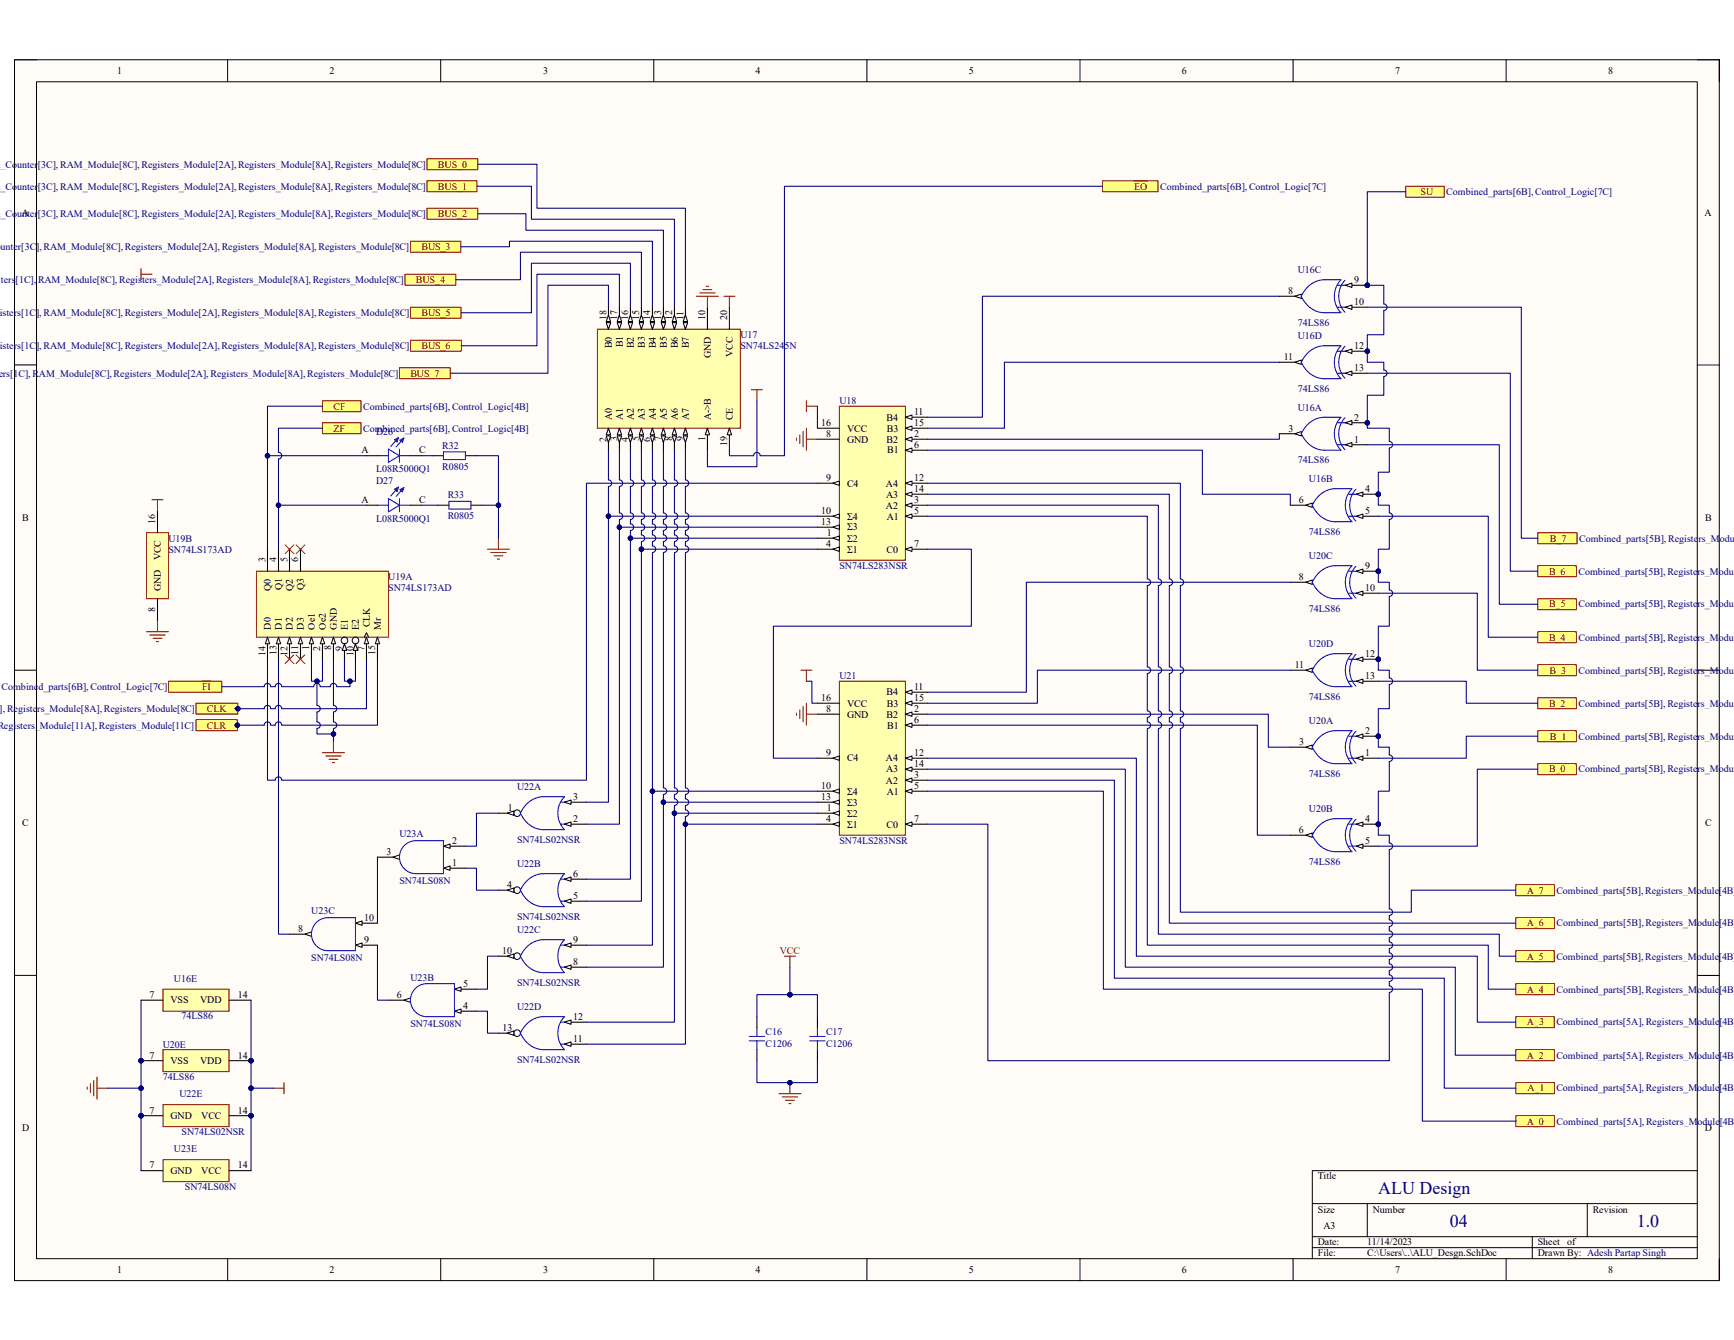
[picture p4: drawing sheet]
<svg xmlns="http://www.w3.org/2000/svg" width="279mm" height="216mm" viewBox="0 0 279 216" stroke-linecap="round" stroke-linejoin="round" font-family="sans-serif">
<defs><g id="words">
<g font-size="2.9" fill="#000080">
<text x="222.1" y="192.4">ALU Design</text>
<text x="233.6" y="197.7">04</text>
<text x="263.7" y="197.7">1.0</text>
</g>
<g font-size="1.6">
<text x="18.9" y="11.9">1</text>
<text x="53.1" y="11.9">2</text>
<text x="87.5" y="11.9">3</text>
<text x="121.8" y="11.9">4</text>
<text x="156.1" y="11.9">5</text>
<text x="190.4" y="11.9">6</text>
<text x="224.8" y="11.9">7</text>
<text x="259.1" y="11.9">8</text>
<text x="3.5" y="34.8">A</text>
<text x="274.7" y="34.8">A</text>
<text x="207.6" y="47.4">8</text>
<text x="218.2" y="45.6">9</text>
<text x="97.7" y="51.6" transform="rotate(-90 97.7 51.6)">18</text>
<text x="99.4" y="51.6" transform="rotate(-90 99.4 51.6)">17</text>
<text x="101.2" y="51.6" transform="rotate(-90 101.2 51.6)">16</text>
<text x="103" y="51.6" transform="rotate(-90 103 51.6)">15</text>
<text x="104.8" y="51.6" transform="rotate(-90 104.8 51.6)">14</text>
<text x="106.6" y="51.6" transform="rotate(-90 106.6 51.6)">13</text>
<text x="108.3" y="51.6" transform="rotate(-90 108.3 51.6)">12</text>
<text x="110.1" y="51.6" transform="rotate(-90 110.1 51.6)">11</text>
<text x="113.6" y="51.6" transform="rotate(-90 113.6 51.6)">10</text>
<text x="117.2" y="51.6" transform="rotate(-90 117.2 51.6)">20</text>
<text x="218.2" y="49.1">10</text>
<text x="98.6" y="56.1" transform="rotate(-90 98.6 56.1)">B0</text>
<text x="100.3" y="56" transform="rotate(-90 100.3 56)">B1</text>
<text x="102.1" y="56.1" transform="rotate(-90 102.1 56.1)">B2</text>
<text x="103.9" y="56" transform="rotate(-90 103.9 56)">B3</text>
<text x="105.7" y="56.1" transform="rotate(-90 105.7 56.1)">B4</text>
<text x="107.4" y="56" transform="rotate(-90 107.4 56)">B5</text>
<text x="109.2" y="56.1" transform="rotate(-90 109.2 56.1)">B6</text>
<text x="111" y="56.1" transform="rotate(-90 111 56.1)">B7</text>
<text x="114.5" y="57.7" transform="rotate(-90 114.5 57.7)">GND</text>
<text x="118.1" y="57.5" transform="rotate(-90 118.1 57.5)">VCC</text>
<text x="206.8" y="58">11</text>
<text x="218.2" y="59.8">13</text>
<text x="218.2" y="56.3">12</text>
<text x="97.7" y="71.2" transform="rotate(-90 97.7 71.2)">2</text>
<text x="98.6" y="67.7" transform="rotate(-90 98.6 67.7)">A0</text>
<text x="99.4" y="71.1" transform="rotate(-90 99.4 71.1)">3</text>
<text x="100.3" y="67.7" transform="rotate(-90 100.3 67.7)">A1</text>
<text x="101.2" y="71.2" transform="rotate(-90 101.2 71.2)">4</text>
<text x="102.1" y="67.7" transform="rotate(-90 102.1 67.7)">A2</text>
<text x="103" y="71.1" transform="rotate(-90 103 71.1)">5</text>
<text x="103.9" y="67.7" transform="rotate(-90 103.9 67.7)">A3</text>
<text x="104.8" y="71.2" transform="rotate(-90 104.8 71.2)">6</text>
<text x="105.7" y="67.7" transform="rotate(-90 105.7 67.7)">A4</text>
<text x="106.6" y="71.1" transform="rotate(-90 106.6 71.1)">7</text>
<text x="107.4" y="67.7" transform="rotate(-90 107.4 67.7)">A5</text>
<text x="108.3" y="71.1" transform="rotate(-90 108.3 71.1)">8</text>
<text x="109.2" y="67.7" transform="rotate(-90 109.2 67.7)">A6</text>
<text x="110.1" y="71.1" transform="rotate(-90 110.1 71.1)">9</text>
<text x="111" y="67.7" transform="rotate(-90 111 67.7)">A7</text>
<text x="113.6" y="71" transform="rotate(-90 113.6 71)">1</text>
<text x="114.5" y="67.7" transform="rotate(-90 114.5 67.7)">A-&gt;B</text>
<text x="117.2" y="71.9" transform="rotate(-90 117.2 71.9)">19</text>
<text x="118.1" y="67.7" transform="rotate(-90 118.1 67.7)">CE</text>
<text x="132.3" y="68.7">16</text>
<text x="133.1" y="70.4">8</text>
<text x="136.5" y="69.6">VCC</text>
<text x="136.5" y="71.3">GND</text>
<text x="142.8" y="67.8">B4</text>
<text x="142.8" y="71.3">B2</text>
<text x="142.9" y="69.6">B3</text>
<text x="147.3" y="66.9">11</text>
<text x="147.3" y="68.7">15</text>
<text x="147.3" y="70.4">2</text>
<text x="207.6" y="69.6">3</text>
<text x="218.2" y="71.3">1</text>
<text x="218.2" y="67.8">2</text>
<text x="58.3" y="73.1">A</text>
<text x="67.6" y="73.1">C</text>
<text x="133.1" y="77.5">9</text>
<text x="143" y="73.1">B1</text>
<text x="147.3" y="77.5">12</text>
<text x="147.3" y="72.2">6</text>
<text x="3.6" y="83.9">B</text>
<text x="58.3" y="81.1">A</text>
<text x="67.6" y="81.1">C</text>
<text x="132.3" y="82.8">10</text>
<text x="136.5" y="83.7">Σ4</text>
<text x="136.5" y="78.4">C4</text>
<text x="142.7" y="78.4">A4</text>
<text x="142.7" y="82">A2</text>
<text x="142.8" y="80.2">A3</text>
<text x="142.9" y="83.7">A1</text>
<text x="147.3" y="79.3">14</text>
<text x="147.3" y="81.1">3</text>
<text x="147.3" y="82.8">5</text>
<text x="209.3" y="81.1">6</text>
<text x="220" y="82.8">5</text>
<text x="220" y="79.3">4</text>
<text x="274.7" y="83.9">B</text>
<text x="25" y="84.4" transform="rotate(-90 25 84.4)">16</text>
<text x="132.3" y="84.6">13</text>
<text x="133.1" y="88.1">4</text>
<text x="133.2" y="86.4">1</text>
<text x="136.5" y="87.2">Σ2</text>
<text x="136.5" y="85.5">Σ3</text>
<text x="136.5" y="89">Σ1</text>
<text x="142.8" y="89">C0</text>
<text x="147.3" y="88.1">7</text>
<text x="25.9" y="95.2" transform="rotate(-90 25.9 95.2)">GND</text>
<text x="25.9" y="90.3" transform="rotate(-90 25.9 90.3)">VCC</text>
<text x="42.8" y="90.6" transform="rotate(-90 42.8 90.6)">3</text>
<text x="43.6" y="95.2" transform="rotate(-90 43.6 95.2)">Q0</text>
<text x="44.5" y="90.6" transform="rotate(-90 44.5 90.6)">4</text>
<text x="45.4" y="95" transform="rotate(-90 45.4 95)">Q1</text>
<text x="46.3" y="90.6" transform="rotate(-90 46.3 90.6)">5</text>
<text x="47.2" y="95.2" transform="rotate(-90 47.2 95.2)">Q2</text>
<text x="48" y="90.6" transform="rotate(-90 48 90.6)">6</text>
<text x="48.9" y="95.1" transform="rotate(-90 48.9 95.1)">Q3</text>
<text x="209.3" y="93.5">8</text>
<text x="220" y="95.2">10</text>
<text x="220" y="91.7">9</text>
<text x="25" y="98.6" transform="rotate(-90 25 98.6)">8</text>
<text x="43.6" y="101.4" transform="rotate(-90 43.6 101.4)">D0</text>
<text x="45.4" y="101.4" transform="rotate(-90 45.4 101.4)">D1</text>
<text x="47.2" y="101.4" transform="rotate(-90 47.2 101.4)">D2</text>
<text x="48.9" y="101.4" transform="rotate(-90 48.9 101.4)">D3</text>
<text x="50.7" y="101.4" transform="rotate(-90 50.7 101.4)">Oe1</text>
<text x="52.5" y="101.4" transform="rotate(-90 52.5 101.4)">Oe2</text>
<text x="54.3" y="101.4" transform="rotate(-90 54.3 101.4)">GND</text>
<text x="56.1" y="101.4" transform="rotate(-90 56.1 101.4)">E1</text>
<text x="57.8" y="101.4" transform="rotate(-90 57.8 101.4)">E2</text>
<text x="59.6" y="101.1" transform="rotate(-90 59.6 101.1)">CLK</text>
<text x="61.3" y="101.4" transform="rotate(-90 61.3 101.4)">Mr</text>
<text x="42.8" y="105.6" transform="rotate(-90 42.8 105.6)">14</text>
<text x="44.5" y="105.5" transform="rotate(-90 44.5 105.5)">13</text>
<text x="46.3" y="105.6" transform="rotate(-90 46.3 105.6)">12</text>
<text x="48" y="105.5" transform="rotate(-90 48 105.5)">11</text>
<text x="49.8" y="104.7" transform="rotate(-90 49.8 104.7)">1</text>
<text x="51.6" y="104.8" transform="rotate(-90 51.6 104.8)">2</text>
<text x="53.4" y="104.8" transform="rotate(-90 53.4 104.8)">8</text>
<text x="55.2" y="104.8" transform="rotate(-90 55.2 104.8)">9</text>
<text x="56.9" y="105.6" transform="rotate(-90 56.9 105.6)">10</text>
<text x="58.7" y="104.8" transform="rotate(-90 58.7 104.8)">7</text>
<text x="60.5" y="105.6" transform="rotate(-90 60.5 105.6)">15</text>
<text x="208.6" y="107.7">11</text>
<text x="220" y="105.9">12</text>
<text x="132.3" y="112.9">16</text>
<text x="136.5" y="113.8">VCC</text>
<text x="142.8" y="112.1">B4</text>
<text x="142.9" y="113.8">B3</text>
<text x="147.3" y="111.2">11</text>
<text x="147.3" y="112.9">15</text>
<text x="220" y="109.4">13</text>
<text x="133.1" y="114.7">8</text>
<text x="136.5" y="115.6">GND</text>
<text x="142.8" y="115.6">B2</text>
<text x="143" y="117.4">B1</text>
<text x="147.3" y="114.7">2</text>
<text x="147.3" y="116.5">6</text>
<text x="220" y="118.3">2</text>
<text x="133.1" y="121.8">9</text>
<text x="136.5" y="122.7">C4</text>
<text x="142.7" y="122.7">A4</text>
<text x="142.8" y="124.5">A3</text>
<text x="147.3" y="121.8">12</text>
<text x="147.3" y="123.6">14</text>
<text x="147.3" y="125.3">3</text>
<text x="209.3" y="120.1">3</text>
<text x="220" y="121.8">1</text>
<text x="81.8" y="130.7">1</text>
<text x="92.4" y="128.9">3</text>
<text x="132.3" y="127.1">10</text>
<text x="132.3" y="128.9">13</text>
<text x="133.2" y="130.7">1</text>
<text x="136.5" y="131.6">Σ2</text>
<text x="136.5" y="128">Σ4</text>
<text x="136.5" y="129.8">Σ3</text>
<text x="142.7" y="126.2">A2</text>
<text x="142.9" y="128">A1</text>
<text x="147.3" y="127.1">5</text>
<text x="3.6" y="133.1">C</text>
<text x="62.3" y="137.8">3</text>
<text x="72.9" y="136">2</text>
<text x="92.4" y="132.5">2</text>
<text x="133.1" y="132.5">4</text>
<text x="136.5" y="133.3">Σ1</text>
<text x="142.8" y="133.3">C0</text>
<text x="147.3" y="132.5">7</text>
<text x="209.3" y="134.2">6</text>
<text x="220" y="136">5</text>
<text x="220" y="132.5">4</text>
<text x="274.7" y="133.1">C</text>
<text x="72.9" y="139.5">1</text>
<text x="81.7" y="143.1">4</text>
<text x="92.4" y="141.3">6</text>
<text x="58.7" y="148.4">10</text>
<text x="92.4" y="144.9">5</text>
<text x="48" y="150.2">8</text>
<text x="58.7" y="151.9">9</text>
<text x="80.9" y="153.7">10</text>
<text x="92.4" y="155.5">8</text>
<text x="92.4" y="151.9">9</text>
<text x="24.1" y="160.8">7</text>
<text x="27.5" y="161.7">VSS</text>
<text x="32.3" y="161.7">VDD</text>
<text x="38.3" y="160.8">14</text>
<text x="64" y="160.8">6</text>
<text x="74.6" y="159">5</text>
<text x="74.6" y="162.6">4</text>
<text x="80.9" y="166.1">13</text>
<text x="92.4" y="167.9">11</text>
<text x="92.4" y="164.3">12</text>
<text x="24.1" y="170.6">7</text>
<text x="27.5" y="171.4">VSS</text>
<text x="32.3" y="171.4">VDD</text>
<text x="38.3" y="170.6">14</text>
<text x="24.1" y="179.4">7</text>
<text x="38.3" y="179.4">14</text>
<text x="3.6" y="182.3">D</text>
<text x="27.5" y="180.3">GND</text>
<text x="32.4" y="180.3">VCC</text>
<text x="274.7" y="182.3">D</text>
<text x="24.1" y="188.3">7</text>
<text x="27.5" y="189.1">GND</text>
<text x="32.4" y="189.1">VCC</text>
<text x="38.3" y="188.3">14</text>
<text x="212.3" y="190">Title</text>
<text x="212.3" y="195.4">Size</text>
<text x="221.2" y="195.4">Number</text>
<text x="256.6" y="195.4">Revision</text>
<text x="212.3" y="200.7">Date:</text>
<text x="212.3" y="202.4">File:</text>
<text x="213.2" y="198">A3</text>
<text x="220.3" y="200.7">11/14/2023</text>
<text x="220.3" y="202.4">C:\Users\..\ALU_Desgn.SchDoc</text>
<text x="247.8" y="200.7">Sheet</text>
<text x="247.8" y="202.4">Drawn By: Adesh Partap Singh</text>
<text x="252.5" y="200.7">of</text>
<text x="18.9" y="205.1">1</text>
<text x="53.1" y="205.1">2</text>
<text x="87.5" y="205.1">3</text>
<text x="121.8" y="205.1">4</text>
<text x="156.1" y="205.1">5</text>
<text x="190.4" y="205.1">6</text>
<text x="224.8" y="205.1">7</text>
<text x="259.1" y="205.1">8</text>
</g>
<g font-size="1.6" fill="#000080">
<text x=".1" y="27">_Counter[3C], RAM_Module[8C], Registers_Module[2A], Registers_Module[8A], Registers_Module[8C]</text>
<text x=".1" y="30.6">_Counter[3C], RAM_Module[8C], Registers_Module[2A], Registers_Module[8A], Registers_Module[8C]</text>
<text x=".1" y="35">_Counter[3C], RAM_Module[8C], Registers_Module[2A], Registers_Module[8A], Registers_Module[8C]</text>
<text x="186.9" y="30.6">Combined_parts[6B], Control_Logic[7C]</text>
<text x="233" y="31.5">Combined_parts[6B], Control_Logic[7C]</text>
<text x="-.7" y="40.3">ounter[3C], RAM_Module[8C], Registers_Module[2A], Registers_Module[8A], Registers_Module[8C]</text>
<text x="-.9" y="45.6">isters[1C], RAM_Module[8C], Registers_Module[2A], Registers_Module[8A], Registers_Module[8C]</text>
<text x="209.1" y="44">U16C</text>
<text x="-.9" y="50.9">gisters[1C], RAM_Module[8C], Registers_Module[2A], Registers_Module[8A], Registers_Module[8C]</text>
<text x="209.1" y="52.5">74LS86</text>
<text x="-.9" y="56.3">gisters[1C], RAM_Module[8C], Registers_Module[2A], Registers_Module[8A], Registers_Module[8C]</text>
<text x="119.3" y="54.5">U17</text>
<text x="119.3" y="56.3">SN74LS245N</text>
<text x="209.1" y="54.7">U16D</text>
<text x="-.7" y="60.7">ters[1C], RAM_Module[8C], Registers_Module[2A], Registers_Module[8A], Registers_Module[8C]</text>
<text x="58.5" y="66">Combined_parts[6B], Control_Logic[4B]</text>
<text x="135.3" y="65.1">U18</text>
<text x="209.1" y="63.2">74LS86</text>
<text x="58.5" y="69.6">Combined_parts[6B], Control_Logic[4B]</text>
<text x="60.6" y="70">D26</text>
<text x="209.1" y="66.2">U16A</text>
<text x="60.6" y="76.1">L08R5000Q1</text>
<text x="60.6" y="78">D27</text>
<text x="71.2" y="72.3">R32</text>
<text x="71.2" y="75.6">R0805</text>
<text x="209.1" y="74.7">74LS86</text>
<text x="210.9" y="77.7">U16B</text>
<text x="72.1" y="80.3">R33</text>
<text x="72.1" y="83.6">R0805</text>
<text x="27.1" y="87.2">U19B</text>
<text x="27.1" y="89">SN74LS173AD</text>
<text x="60.6" y="84.1">L08R5000Q1</text>
<text x="210.9" y="86.2">74LS86</text>
<text x="254.5" y="87.2">Combined_parts[5B], Registers_Module</text>
<text x="62.6" y="93.5">U19A</text>
<text x="62.6" y="95.2">SN74LS173AD</text>
<text x="135.3" y="91.7">SN74LS283NSR</text>
<text x="210.9" y="90.1">U20C</text>
<text x="254.3" y="92.6">Combined_parts[5B], Registers_Module</text>
<text x="210.9" y="98.6">74LS86</text>
<text x="254.3" y="97.9">Combined_parts[5B], Registers_Module</text>
<text x="210.9" y="104.3">U20D</text>
<text x="254.3" y="103.2">Combined_parts[5B], Registers_Module</text>
<text x=".3" y="111.2">Combined_parts[6B], Control_Logic[7C]</text>
<text x="135.3" y="109.4">U21</text>
<text x="210.9" y="112.8">74LS86</text>
<text x="254.3" y="108.5">Combined_parts[5B], Registers_Module</text>
<text x="254.3" y="113.8">Combined_parts[5B], Registers_Module</text>
<text x="-.4" y="117.4">Registers_Module[11A], Registers_Module[11C]</text>
<text x="0" y="114.7">], Registers_Module[8A], Registers_Module[8C]</text>
<text x="210.9" y="116.7">U20A</text>
<text x="254.3" y="119.2">Combined_parts[5B], Registers_Module</text>
<text x="210.9" y="125.2">74LS86</text>
<text x="254.3" y="124.5">Combined_parts[5B], Registers_Module</text>
<text x="83.3" y="127.3">U22A</text>
<text x="210.9" y="130.9">U20B</text>
<text x="64.3" y="134.9">U23A</text>
<text x="83.3" y="135.8">SN74LS02NSR</text>
<text x="135.3" y="136">SN74LS283NSR</text>
<text x="64.3" y="142.4">SN74LS08N</text>
<text x="83.3" y="139.7">U22B</text>
<text x="210.9" y="139.4">74LS86</text>
<text x="250.8" y="144">Combined_parts[5B], Registers_Module[4B]</text>
<text x="50.2" y="147.3">U23C</text>
<text x="83.3" y="148.2">SN74LS02NSR</text>
<text x="250.8" y="149.3">Combined_parts[5B], Registers_Module[4B]</text>
<text x="50.2" y="154.8">SN74LS08N</text>
<text x="83.3" y="150.4">U22C</text>
<text x="250.8" y="154.6">Combined_parts[5B], Registers_Module[4B]</text>
<text x="28" y="158.2">U16E</text>
<text x="66.1" y="158">U23B</text>
<text x="83.3" y="158.8">SN74LS02NSR</text>
<text x="250.8" y="159.9">Combined_parts[5B], Registers_Module[4B]</text>
<text x="29.3" y="164.2">74LS86</text>
<text x="66.1" y="165.4">SN74LS08N</text>
<text x="83.3" y="162.8">U22D</text>
<text x="123.4" y="166.8">C16</text>
<text x="133.1" y="166.8">C17</text>
<text x="250.8" y="165.2">Combined_parts[5A], Registers_Module[4B]</text>
<text x="26.2" y="168.8">U20E</text>
<text x="83.3" y="171.2">SN74LS02NSR</text>
<text x="123.4" y="168.6">C1206</text>
<text x="133.1" y="168.6">C1206</text>
<text x="250.8" y="170.6">Combined_parts[5A], Registers_Module[4B]</text>
<text x="26.2" y="174.1">74LS86</text>
<text x="28.9" y="176.7">U22E</text>
<text x="250.8" y="175.9">Combined_parts[5A], Registers_Module[4B]</text>
<text x="28" y="185.6">U23E</text>
<text x="29.3" y="182.8">SN74LS02NSR</text>
<text x="250.8" y="181.2">Combined_parts[5A], Registers_Module[4B]</text>
<text x="29.8" y="191.8">SN74LS08N</text>
</g>
<g font-size="1.6" fill="#800000">
<text x="70.6" y="27">BUS_0</text>
<text x="70.6" y="30.6">BUS_1</text>
<text x="70.6" y="35">BUS_2</text>
<text x="182.8" y="30.6">EO</text>
<text x="228.9" y="31.5">SU</text>
<text x="67.9" y="40.3">BUS_3</text>
<text x="67" y="45.6">BUS_4</text>
<text x="67.9" y="50.9">BUS_5</text>
<text x="67.9" y="56.3">BUS_6</text>
<text x="53.7" y="66">CF</text>
<text x="66.1" y="60.7">BUS_7</text>
<text x="53.7" y="69.6">ZF</text>
<text x="249.7" y="87.2">B_7</text>
<text x="249.6" y="92.6">B_6</text>
<text x="249.6" y="97.9">B_5</text>
<text x="249.6" y="103.2">B_4</text>
<text x="32.6" y="111.2">FI</text>
<text x="249.6" y="113.8">B_2</text>
<text x="249.7" y="108.5">B_3</text>
<text x="33.3" y="114.7">CLK</text>
<text x="33.3" y="117.4">CLR</text>
<text x="249.7" y="119.2">B_1</text>
<text x="249.6" y="124.5">B_0</text>
<text x="246" y="144">A_7</text>
<text x="246" y="149.3">A_6</text>
<text x="125.6" y="153.7">VCC</text>
<text x="246" y="154.6">A_5</text>
<text x="246" y="159.9">A_4</text>
<text x="246" y="165.2">A_3</text>
<text x="246" y="170.6">A_2</text>
<text x="246.1" y="175.9">A_1</text>
<text x="246" y="181.2">A_0</text>
</g>
</g></defs>
<path d="M2.3 9.6h274.7v196.7h-274.7z" fill-rule="evenodd" fill="#fffcf8"/>
<path d="M2.3 9.6h274.7v196.7h-274.7z" fill="none" stroke="#000" stroke-width=".16"/>
<path d="M5.9 13.2h267.6v189.6h-267.6z" fill-rule="evenodd" fill="#fffcf8"/>
<g fill="none" stroke="#000" stroke-width=".16">
<path d="M2.3 9.6h3.6M5.9 13.2h267.6v189.6h-267.6zM36.7 9.6v3.6M71 9.6v3.6M105.3 9.6v3.6M139.7 9.6v3.6M174 9.6v3.6M208.4 9.6v3.6M242.7 9.6v3.6M273.5 9.6h3.5v3.6M2.3 58.8h3.6M273.5 58.8h3.5"/>
<path d="M2.3 108h3.6M273.5 108h3.5M2.3 157.2h3.6M273.5 157.2h3.5M211.5 193.9h62M211.5 199.3h62M220.3 193.9v5.4M246.9 199.3v3.5M255.8 193.9v5.4M273.5 188.6h-62v14.2M36.7 202.8v3.5M71 202.8v3.5"/>
<path d="M105.3 202.8v3.5M139.7 202.8v3.5M174 202.8v3.5M208.4 202.8v3.5M211.5 201h62M242.7 202.8v3.5M277 202.8v3.5"/>
</g>
<circle cx="220.3" cy="56.6" r=".35" fill="#000080"/>
<circle cx="220.3" cy="56.6" r=".35" fill="none" stroke="#000080" stroke-width=".16"/>
<path d="M216.1 55.7a3.8 3.8 0 0 0 0 5.3M216.7 55.8a3.8 3.8 0 0 0 0 5.1" fill="none" stroke="#00f" stroke-width=".17"/>
<path d="M206.1 58.4h3.6" fill="none" stroke="#000" stroke-width=".17"/>
<path d="M208.6 58.4l1.1-.4v.7z" fill="#f8fcff"/>
<path d="M208.6 58.4l1.1-.4v.7z" fill="none" stroke="#000" stroke-width=".16"/>
<path d="M216.8 60.1h3.5" fill="none" stroke="#000" stroke-width=".17"/>
<path d="M216.8 60.1l1-.3v.7z" fill="#f8fcff"/>
<path d="M216.8 60.1l1-.3v.7z" fill="none" stroke="#000" stroke-width=".16"/>
<path d="M216.8 56.6h3.5" fill="none" stroke="#000" stroke-width=".17"/>
<path d="M216.8 56.6l1-.4v.7z" fill="#f8fcff"/>
<path d="M216.8 56.6l1-.4v.7z" fill="none" stroke="#000" stroke-width=".16"/>
<circle cx="220.3" cy="56.6" r=".35" fill="#000080"/>
<circle cx="220.3" cy="56.6" r=".35" fill="none" stroke="#000080" stroke-width=".16"/>
<path d="M215.5 56.6h1.3M216.1 55.7h-2.7a4.2 4.2 0 0 0-3.7 2.7 4.3 4.3 0 0 0 3.7 2.6h2.7M215.5 60.1h1.3" fill="none" stroke="#00f" stroke-width=".17"/>
<circle cx="220.3" cy="68.1" r=".35" fill="#000080"/>
<circle cx="220.3" cy="68.1" r=".35" fill="none" stroke="#000080" stroke-width=".16"/>
<path d="M216.7 67.3a3.8 3.8 0 0 0 0 5.2" fill="none" stroke="#00f" stroke-width=".17"/>
<path d="M216.8 71.7h3.5" fill="none" stroke="#000" stroke-width=".17"/>
<path d="M216.8 71.7l1-.4v.7z" fill="#f8fcff"/>
<path d="M216.8 71.7l1-.4v.7z" fill="none" stroke="#000" stroke-width=".16"/>
<path d="M216.8 68.1h3.5" fill="none" stroke="#000" stroke-width=".17"/>
<path d="M216.8 68.1l1-.3v.7z" fill="#f8fcff"/>
<path d="M216.8 68.1l1-.3v.7z" fill="none" stroke="#000" stroke-width=".16"/>
<circle cx="220.3" cy="68.1" r=".35" fill="#000080"/>
<circle cx="220.3" cy="68.1" r=".35" fill="none" stroke="#000080" stroke-width=".16"/>
<path d="M206.1 69.9h3.6" fill="none" stroke="#000" stroke-width=".17"/>
<path d="M208.6 69.9l1.1-.4v.7z" fill="#f8fcff"/>
<path d="M208.6 69.9l1.1-.4v.7z" fill="none" stroke="#000" stroke-width=".16"/>
<path d="M215.5 71.7h1.3M215.5 68.1h1.3M216.1 72.5a3.8 3.8 0 0 1 0-5.3h-2.7a4.2 4.2 0 0 0-3.7 2.7 4.3 4.3 0 0 0 3.7 2.6h2.7" fill="none" stroke="#00f" stroke-width=".17"/>
<circle cx="222.1" cy="79.6" r=".35" fill="#000080"/>
<circle cx="222.1" cy="79.6" r=".35" fill="none" stroke="#000080" stroke-width=".16"/>
<path d="M207.9 81.4h3.6" fill="none" stroke="#000" stroke-width=".17"/>
<path d="M210.4 81.4l1.1-.4v.8z" fill="#f8fcff"/>
<path d="M210.4 81.4l1.1-.4v.8z" fill="none" stroke="#000" stroke-width=".16"/>
<path d="M218.5 83.2h3.6" fill="none" stroke="#000" stroke-width=".17"/>
<path d="M218.5 83.2l1.1-.4v.7z" fill="#f8fcff"/>
<path d="M218.5 83.2l1.1-.4v.7z" fill="none" stroke="#000" stroke-width=".16"/>
<path d="M218.5 79.6h3.6" fill="none" stroke="#000" stroke-width=".17"/>
<path d="M218.5 79.6l1.1-.3v.7z" fill="#f8fcff"/>
<path d="M218.5 79.6l1.1-.3v.7z" fill="none" stroke="#000" stroke-width=".16"/>
<circle cx="222.1" cy="79.6" r=".35" fill="#000080"/>
<circle cx="222.1" cy="79.6" r=".35" fill="none" stroke="#000080" stroke-width=".16"/>
<path d="M217.3 79.6h1.2M218.5 78.8a3.8 3.8 0 0 0 0 5.2M217.3 83.2h1.2M217.8 84a3.8 3.8 0 0 1 0-5.2l-2.6-.1a4.2 4.2 0 0 0-3.7 2.7 4.2 4.2 0 0 0 3.7 2.7h2.6" fill="none" stroke="#00f" stroke-width=".17"/>
<circle cx="222.1" cy="92" r=".35" fill="#000080"/>
<circle cx="222.1" cy="92" r=".35" fill="none" stroke="#000080" stroke-width=".16"/>
<path d="M217.8 91.2a3.8 3.8 0 0 0 0 5.2M218.5 91.2a3.8 3.8 0 0 0 0 5.2" fill="none" stroke="#00f" stroke-width=".17"/>
<path d="M207.9 93.8h3.6" fill="none" stroke="#000" stroke-width=".17"/>
<path d="M210.4 93.8l1.1-.3v.7z" fill="#f8fcff"/>
<path d="M210.4 93.8l1.1-.3v.7z" fill="none" stroke="#000" stroke-width=".16"/>
<path d="M218.5 95.6h3.6" fill="none" stroke="#000" stroke-width=".17"/>
<path d="M218.5 95.6l1.1-.4v.7z" fill="#f8fcff"/>
<path d="M218.5 95.6l1.1-.4v.7z" fill="none" stroke="#000" stroke-width=".16"/>
<path d="M218.5 92h3.6" fill="none" stroke="#000" stroke-width=".17"/>
<path d="M218.5 92l1.1-.3v.7z" fill="#f8fcff"/>
<path d="M218.5 92l1.1-.3v.7z" fill="none" stroke="#000" stroke-width=".16"/>
<circle cx="222.1" cy="92" r=".35" fill="#000080"/>
<circle cx="222.1" cy="92" r=".35" fill="none" stroke="#000080" stroke-width=".16"/>
<path d="M217.3 95.6h1.2M217.3 92h1.2M217.8 91.1h-2.6a4.2 4.2 0 0 0-3.7 2.7 4.3 4.3 0 0 0 3.7 2.7h2.6" fill="none" stroke="#00f" stroke-width=".17"/>
<circle cx="222.1" cy="132.8" r=".35" fill="#000080"/>
<circle cx="222.1" cy="132.8" r=".35" fill="none" stroke="#000080" stroke-width=".16"/>
<path d="M207.9 134.6h3.6" fill="none" stroke="#000" stroke-width=".17"/>
<path d="M210.4 134.6l1.1-.4v.7z" fill="#f8fcff"/>
<path d="M210.4 134.6l1.1-.4v.7z" fill="none" stroke="#000" stroke-width=".16"/>
<path d="M218.5 136.3h3.6" fill="none" stroke="#000" stroke-width=".17"/>
<path d="M218.5 136.3l1.1-.3v.7z" fill="#f8fcff"/>
<path d="M218.5 136.3l1.1-.3v.7z" fill="none" stroke="#000" stroke-width=".16"/>
<path d="M218.5 132.8h3.6" fill="none" stroke="#000" stroke-width=".17"/>
<path d="M218.5 132.8l1.1-.4v.7z" fill="#f8fcff"/>
<path d="M218.5 132.8l1.1-.4v.7z" fill="none" stroke="#000" stroke-width=".16"/>
<circle cx="222.1" cy="132.8" r=".35" fill="#000080"/>
<circle cx="222.1" cy="132.8" r=".35" fill="none" stroke="#000080" stroke-width=".16"/>
<path d="M217.3 136.3h1.2M217.3 132.8h1.2M217.8 137.2a3.8 3.8 0 0 1 0-5.3h-2.6a4.2 4.2 0 0 0-3.7 2.7 4.3 4.3 0 0 0 3.7 2.6h2.6M218.5 132a3.8 3.8 0 0 0 0 5.1" fill="none" stroke="#00f" stroke-width=".17"/>
<circle cx="222.1" cy="118.6" r=".35" fill="#000080"/>
<circle cx="222.1" cy="118.6" r=".35" fill="none" stroke="#000080" stroke-width=".16"/>
<path d="M218.5 117.8a3.8 3.8 0 0 0 0 5.2" fill="none" stroke="#00f" stroke-width=".17"/>
<path d="M218.5 122.2h3.6" fill="none" stroke="#000" stroke-width=".17"/>
<path d="M218.5 122.2l1.1-.4v.7z" fill="#f8fcff"/>
<path d="M218.5 122.2l1.1-.4v.7z" fill="none" stroke="#000" stroke-width=".16"/>
<path d="M218.5 118.6h3.6" fill="none" stroke="#000" stroke-width=".17"/>
<path d="M218.5 118.6l1.1-.3v.7z" fill="#f8fcff"/>
<path d="M218.5 118.6l1.1-.3v.7z" fill="none" stroke="#000" stroke-width=".16"/>
<circle cx="222.1" cy="118.6" r=".35" fill="#000080"/>
<circle cx="222.1" cy="118.6" r=".35" fill="none" stroke="#000080" stroke-width=".16"/>
<path d="M207.9 120.4h3.6" fill="none" stroke="#000" stroke-width=".17"/>
<path d="M210.4 120.4l1.1-.4v.7z" fill="#f8fcff"/>
<path d="M210.4 120.4l1.1-.4v.7z" fill="none" stroke="#000" stroke-width=".16"/>
<path d="M212.3 119.1a3.9 3.9 0 0 1 2.9-1.4l2.6 .1a3.8 3.8 0 0 0 0 5.2h-2.6a4.2 4.2 0 0 1-3.7-2.6zM217.3 118.6h1.2M217.3 122.2h1.2" fill="none" stroke="#00f" stroke-width=".17"/>
<circle cx="222.1" cy="106.2" r=".35" fill="#000080"/>
<circle cx="222.1" cy="106.2" r=".35" fill="none" stroke="#000080" stroke-width=".16"/>
<path d="M217.8 105.3a3.8 3.8 0 0 0 0 5.3M218.5 105.4a3.8 3.8 0 0 0 0 5.2" fill="none" stroke="#00f" stroke-width=".17"/>
<path d="M207.9 108h3.6" fill="none" stroke="#000" stroke-width=".17"/>
<path d="M210.4 108l1.1-.4v.7z" fill="#f8fcff"/>
<path d="M210.4 108l1.1-.4v.7z" fill="none" stroke="#000" stroke-width=".16"/>
<path d="M218.5 109.8h3.6" fill="none" stroke="#000" stroke-width=".17"/>
<path d="M218.5 109.8l1.1-.4v.7z" fill="#f8fcff"/>
<path d="M218.5 109.8l1.1-.4v.7z" fill="none" stroke="#000" stroke-width=".16"/>
<path d="M218.5 106.2h3.6" fill="none" stroke="#000" stroke-width=".17"/>
<path d="M218.5 106.2l1.1-.3v.7z" fill="#f8fcff"/>
<path d="M218.5 106.2l1.1-.3v.7z" fill="none" stroke="#000" stroke-width=".16"/>
<circle cx="222.1" cy="106.2" r=".35" fill="#000080"/>
<circle cx="222.1" cy="106.2" r=".35" fill="none" stroke="#000080" stroke-width=".16"/>
<path d="M217.3 109.8h1.2M217.3 106.2h1.2M217.8 105.3h-2.6a4.2 4.2 0 0 0-3.7 2.7 4.3 4.3 0 0 0 3.7 2.6h2.6" fill="none" stroke="#00f" stroke-width=".17"/>
<circle cx="220.3" cy="46" r=".35" fill="#000080"/>
<circle cx="220.3" cy="46" r=".35" fill="none" stroke="#000080" stroke-width=".16"/>
<path d="M216.1 45.1a3.8 3.8 0 0 0 0 5.3M216.7 45.2a3.8 3.8 0 0 0 0 5.1" fill="none" stroke="#00f" stroke-width=".17"/>
<path d="M206.1 47.7h3.6" fill="none" stroke="#000" stroke-width=".17"/>
<path d="M208.6 47.7l1.1-.3v.7z" fill="#f8fcff"/>
<path d="M208.6 47.7l1.1-.3v.7z" fill="none" stroke="#000" stroke-width=".16"/>
<path d="M216.8 49.5h3.5" fill="none" stroke="#000" stroke-width=".17"/>
<path d="M216.8 49.5l1-.4v.8z" fill="#f8fcff"/>
<path d="M216.8 49.5l1-.4v.8z" fill="none" stroke="#000" stroke-width=".16"/>
<path d="M216.8 46h3.5" fill="none" stroke="#000" stroke-width=".17"/>
<path d="M216.8 46l1-.4v.7z" fill="#f8fcff"/>
<path d="M216.8 46l1-.4v.7z" fill="none" stroke="#000" stroke-width=".16"/>
<circle cx="220.3" cy="46" r=".35" fill="#000080"/>
<circle cx="220.3" cy="46" r=".35" fill="none" stroke="#000080" stroke-width=".16"/>
<path d="M215.5 49.5h1.3M215.5 46h1.3M216.1 45.1h-2.7a4.2 4.2 0 0 0-3.7 2.6 4.3 4.3 0 0 0 3.7 2.7h2.7" fill="none" stroke="#00f" stroke-width=".17"/>
<path d="M135.2 65.4h10.7v24.9h-10.7z" fill-rule="evenodd" fill="#ffffb0"/>
<path d="M135.2 65.4h10.7v24.9h-10.7z" fill="none" stroke="#800000" stroke-width=".16"/>
<path d="M131.7 86.7h3.5" fill="none" stroke="#000" stroke-width=".17"/>
<path d="M134.2 86.7l1-.3v.7z" fill="#f8fcff"/>
<path d="M134.2 86.7l1-.3v.7z" fill="none" stroke="#000" stroke-width=".16"/>
<path d="M131.7 83.2h3.5" fill="none" stroke="#000" stroke-width=".17"/>
<path d="M134.2 83.2l1-.4v.7z" fill="#f8fcff"/>
<path d="M134.2 83.2l1-.4v.7z" fill="none" stroke="#000" stroke-width=".16"/>
<path d="M145.9 67.2h3.5" fill="none" stroke="#000" stroke-width=".17"/>
<path d="M145.9 67.2l1-.3v.7z" fill="#f8fcff"/>
<path d="M145.9 67.2l1-.3v.7z" fill="none" stroke="#000" stroke-width=".16"/>
<path d="M145.9 77.9h3.5" fill="none" stroke="#000" stroke-width=".17"/>
<path d="M145.9 77.9l1-.4v.7z" fill="#f8fcff"/>
<path d="M145.9 77.9l1-.4v.7z" fill="none" stroke="#000" stroke-width=".16"/>
<path d="M131.7 84.9h3.5" fill="none" stroke="#000" stroke-width=".17"/>
<path d="M134.2 84.9l1-.3v.7z" fill="#f8fcff"/>
<path d="M134.2 84.9l1-.3v.7z" fill="none" stroke="#000" stroke-width=".16"/>
<path d="M145.9 79.6h3.5" fill="none" stroke="#000" stroke-width=".17"/>
<path d="M145.9 79.6l1-.3v.7z" fill="#f8fcff"/>
<path d="M145.9 79.6l1-.3v.7z" fill="none" stroke="#000" stroke-width=".16"/>
<path d="M145.9 69h3.5" fill="none" stroke="#000" stroke-width=".17"/>
<path d="M145.9 69l1-.4v.7z" fill="#f8fcff"/>
<path d="M145.9 69l1-.4v.7z" fill="none" stroke="#000" stroke-width=".16"/>
<path d="M131.7 69h3.5M145.9 70.8h3.5" fill="none" stroke="#000" stroke-width=".17"/>
<path d="M145.9 70.8l1-.4v.7z" fill="#f8fcff"/>
<path d="M145.9 70.8l1-.4v.7z" fill="none" stroke="#000" stroke-width=".16"/>
<path d="M145.9 81.4h3.5" fill="none" stroke="#000" stroke-width=".17"/>
<path d="M145.9 81.4l1-.4v.8z" fill="#f8fcff"/>
<path d="M145.9 81.4l1-.4v.8z" fill="none" stroke="#000" stroke-width=".16"/>
<path d="M131.7 88.5h3.5" fill="none" stroke="#000" stroke-width=".17"/>
<path d="M134.2 88.5l1-.4v.7z" fill="#f8fcff"/>
<path d="M134.2 88.5l1-.4v.7z" fill="none" stroke="#000" stroke-width=".16"/>
<path d="M145.9 83.2h3.5" fill="none" stroke="#000" stroke-width=".17"/>
<path d="M145.9 83.2l1-.4v.7z" fill="#f8fcff"/>
<path d="M145.9 83.2l1-.4v.7z" fill="none" stroke="#000" stroke-width=".16"/>
<path d="M145.9 72.5h3.5" fill="none" stroke="#000" stroke-width=".17"/>
<path d="M145.9 72.5l1-.3v.7z" fill="#f8fcff"/>
<path d="M145.9 72.5l1-.3v.7z" fill="none" stroke="#000" stroke-width=".16"/>
<path d="M145.9 88.5h3.5" fill="none" stroke="#000" stroke-width=".17"/>
<path d="M145.9 88.5l1-.4v.7z" fill="#f8fcff"/>
<path d="M145.9 88.5l1-.4v.7z" fill="none" stroke="#000" stroke-width=".16"/>
<path d="M131.7 70.8h3.5M131.7 77.9h3.5" fill="none" stroke="#000" stroke-width=".17"/>
<path d="M134.2 77.9l1-.4v.7z" fill="#f8fcff"/>
<path d="M134.2 77.9l1-.4v.7z" fill="none" stroke="#000" stroke-width=".16"/>
<path d="M135.2 109.8h10.7v24.8h-10.7z" fill-rule="evenodd" fill="#ffffb0"/>
<path d="M135.2 109.8h10.7v24.8h-10.7z" fill="none" stroke="#800000" stroke-width=".16"/>
<path d="M131.7 131h3.5" fill="none" stroke="#000" stroke-width=".17"/>
<path d="M134.2 131l1-.3v.7z" fill="#f8fcff"/>
<path d="M134.2 131l1-.3v.7z" fill="none" stroke="#000" stroke-width=".16"/>
<path d="M131.7 127.5h3.5" fill="none" stroke="#000" stroke-width=".17"/>
<path d="M134.2 127.5l1-.4v.7z" fill="#f8fcff"/>
<path d="M134.2 127.5l1-.4v.7z" fill="none" stroke="#000" stroke-width=".16"/>
<path d="M145.9 111.5h3.5" fill="none" stroke="#000" stroke-width=".17"/>
<path d="M145.9 111.5l1-.3v.7z" fill="#f8fcff"/>
<path d="M145.9 111.5l1-.3v.7z" fill="none" stroke="#000" stroke-width=".16"/>
<path d="M145.9 122.2h3.5" fill="none" stroke="#000" stroke-width=".17"/>
<path d="M145.9 122.2l1-.4v.7z" fill="#f8fcff"/>
<path d="M145.9 122.2l1-.4v.7z" fill="none" stroke="#000" stroke-width=".16"/>
<path d="M131.7 129.2h3.5" fill="none" stroke="#000" stroke-width=".17"/>
<path d="M134.2 129.2l1-.3v.7z" fill="#f8fcff"/>
<path d="M134.2 129.2l1-.3v.7z" fill="none" stroke="#000" stroke-width=".16"/>
<path d="M145.9 123.9h3.5" fill="none" stroke="#000" stroke-width=".17"/>
<path d="M145.9 123.9l1-.3v.7z" fill="#f8fcff"/>
<path d="M145.9 123.9l1-.3v.7z" fill="none" stroke="#000" stroke-width=".16"/>
<path d="M145.9 113.3h3.5" fill="none" stroke="#000" stroke-width=".17"/>
<path d="M145.9 113.3l1-.4v.8z" fill="#f8fcff"/>
<path d="M145.9 113.3l1-.4v.8z" fill="none" stroke="#000" stroke-width=".16"/>
<path d="M131.7 113.3h3.5M145.9 115.1h3.5" fill="none" stroke="#000" stroke-width=".17"/>
<path d="M145.9 115.1l1-.4v.7z" fill="#f8fcff"/>
<path d="M145.9 115.1l1-.4v.7z" fill="none" stroke="#000" stroke-width=".16"/>
<path d="M145.9 125.7h3.5" fill="none" stroke="#000" stroke-width=".17"/>
<path d="M145.9 125.7l1-.4v.8z" fill="#f8fcff"/>
<path d="M145.9 125.7l1-.4v.8z" fill="none" stroke="#000" stroke-width=".16"/>
<path d="M131.7 132.8h3.5" fill="none" stroke="#000" stroke-width=".17"/>
<path d="M134.2 132.8l1-.4v.7z" fill="#f8fcff"/>
<path d="M134.2 132.8l1-.4v.7z" fill="none" stroke="#000" stroke-width=".16"/>
<path d="M145.9 127.5h3.5" fill="none" stroke="#000" stroke-width=".17"/>
<path d="M145.9 127.5l1-.4v.7z" fill="#f8fcff"/>
<path d="M145.9 127.5l1-.4v.7z" fill="none" stroke="#000" stroke-width=".16"/>
<path d="M145.9 116.8h3.5" fill="none" stroke="#000" stroke-width=".17"/>
<path d="M145.9 116.8l1-.3v.7z" fill="#f8fcff"/>
<path d="M145.9 116.8l1-.3v.7z" fill="none" stroke="#000" stroke-width=".16"/>
<path d="M145.9 132.8h3.5" fill="none" stroke="#000" stroke-width=".17"/>
<path d="M145.9 132.8l1-.4v.7z" fill="#f8fcff"/>
<path d="M145.9 132.8l1-.4v.7z" fill="none" stroke="#000" stroke-width=".16"/>
<path d="M131.7 115.1h3.5M131.7 122.2h3.5" fill="none" stroke="#000" stroke-width=".17"/>
<path d="M134.2 122.2l1-.4v.7z" fill="#f8fcff"/>
<path d="M134.2 122.2l1-.4v.7z" fill="none" stroke="#000" stroke-width=".16"/>
<path d="M96.3 53h23v16h-23z" fill-rule="evenodd" fill="#ffffb0"/>
<path d="M96.3 53h23v16h-23z" fill="none" stroke="#800000" stroke-width=".17"/>
<path d="M117.5 49.5v3.5M117.5 69v3.5" fill="none" stroke="#000" stroke-width=".17"/>
<path d="M117.5 69l.4 1.1h-.7z" fill="#f8fcff"/>
<path d="M117.5 69l.4 1.1h-.7z" fill="none" stroke="#000" stroke-width=".16"/>
<path d="M98 69v3.5" fill="none" stroke="#000" stroke-width=".17"/>
<path d="M98 69l.4 1.1h-.7z" fill="#f8fcff"/>
<path d="M98 69l.4 1.1h-.7z" fill="none" stroke="#000" stroke-width=".16"/>
<path d="M97.7 70.2h.7l-.4 1.1z" fill="#f8fcff"/>
<path d="M97.7 70.2h.7l-.4 1.1z" fill="none" stroke="#000" stroke-width=".16"/>
<path d="M99.8 69v3.5" fill="none" stroke="#000" stroke-width=".17"/>
<path d="M99.8 69l.4 1.1h-.7z" fill="#f8fcff"/>
<path d="M99.8 69l.4 1.1h-.7z" fill="none" stroke="#000" stroke-width=".16"/>
<path d="M99.5 70.2h.7l-.4 1.1z" fill="#f8fcff"/>
<path d="M99.5 70.2h.7l-.4 1.1z" fill="none" stroke="#000" stroke-width=".16"/>
<path d="M101.6 69v3.5" fill="none" stroke="#000" stroke-width=".17"/>
<path d="M101.6 69l.3 1.1h-.7z" fill="#f8fcff"/>
<path d="M101.6 69l.3 1.1h-.7z" fill="none" stroke="#000" stroke-width=".16"/>
<path d="M101.2 70.2h.7l-.3 1.1z" fill="#f8fcff"/>
<path d="M101.2 70.2h.7l-.3 1.1z" fill="none" stroke="#000" stroke-width=".16"/>
<path d="M103.4 69v3.5" fill="none" stroke="#000" stroke-width=".17"/>
<path d="M103.4 69l.3 1.1h-.7z" fill="#f8fcff"/>
<path d="M103.4 69l.3 1.1h-.7z" fill="none" stroke="#000" stroke-width=".16"/>
<path d="M103 70.2h.7l-.3 1.1z" fill="#f8fcff"/>
<path d="M103 70.2h.7l-.3 1.1z" fill="none" stroke="#000" stroke-width=".16"/>
<path d="M105.1 69v3.5" fill="none" stroke="#000" stroke-width=".17"/>
<path d="M105.1 69l.4 1.1h-.7z" fill="#f8fcff"/>
<path d="M105.1 69l.4 1.1h-.7z" fill="none" stroke="#000" stroke-width=".16"/>
<path d="M104.8 70.2h.7l-.4 1.1z" fill="#f8fcff"/>
<path d="M104.8 70.2h.7l-.4 1.1z" fill="none" stroke="#000" stroke-width=".16"/>
<path d="M106.9 69v3.5" fill="none" stroke="#000" stroke-width=".17"/>
<path d="M106.9 69l.4 1.1h-.8z" fill="#f8fcff"/>
<path d="M106.9 69l.4 1.1h-.8z" fill="none" stroke="#000" stroke-width=".16"/>
<path d="M106.5 70.2h.8l-.4 1.1z" fill="#f8fcff"/>
<path d="M106.5 70.2h.8l-.4 1.1z" fill="none" stroke="#000" stroke-width=".16"/>
<path d="M108.7 69v3.5" fill="none" stroke="#000" stroke-width=".17"/>
<path d="M108.7 69l.3 1.1h-.7z" fill="#f8fcff"/>
<path d="M108.7 69l.3 1.1h-.7z" fill="none" stroke="#000" stroke-width=".16"/>
<path d="M108.3 70.2h.7l-.3 1.1z" fill="#f8fcff"/>
<path d="M108.3 70.2h.7l-.3 1.1z" fill="none" stroke="#000" stroke-width=".16"/>
<path d="M110.4 69v3.5" fill="none" stroke="#000" stroke-width=".17"/>
<path d="M110.4 69l.4 1.1h-.7z" fill="#f8fcff"/>
<path d="M110.4 69l.4 1.1h-.7z" fill="none" stroke="#000" stroke-width=".16"/>
<path d="M110.1 70.2h.7l-.4 1.1z" fill="#f8fcff"/>
<path d="M110.1 70.2h.7l-.4 1.1z" fill="none" stroke="#000" stroke-width=".16"/>
<path d="M98 49.5v3.5" fill="none" stroke="#000" stroke-width=".17"/>
<path d="M97.7 52h.7l-.4 1z" fill="#f8fcff"/>
<path d="M97.7 52h.7l-.4 1z" fill="none" stroke="#000" stroke-width=".16"/>
<path d="M98 50.7l.4 1.1h-.7z" fill="#f8fcff"/>
<path d="M98 50.7l.4 1.1h-.7z" fill="none" stroke="#000" stroke-width=".16"/>
<path d="M99.8 49.5v3.5" fill="none" stroke="#000" stroke-width=".17"/>
<path d="M99.5 52h.7l-.4 1z" fill="#f8fcff"/>
<path d="M99.5 52h.7l-.4 1z" fill="none" stroke="#000" stroke-width=".16"/>
<path d="M99.8 50.7l.4 1.1h-.7z" fill="#f8fcff"/>
<path d="M99.8 50.7l.4 1.1h-.7z" fill="none" stroke="#000" stroke-width=".16"/>
<path d="M101.6 49.5v3.5" fill="none" stroke="#000" stroke-width=".17"/>
<path d="M101.2 52h.7l-.3 1z" fill="#f8fcff"/>
<path d="M101.2 52h.7l-.3 1z" fill="none" stroke="#000" stroke-width=".16"/>
<path d="M101.6 50.7l.3 1.1h-.7z" fill="#f8fcff"/>
<path d="M101.6 50.7l.3 1.1h-.7z" fill="none" stroke="#000" stroke-width=".16"/>
<path d="M103.4 49.5v3.5" fill="none" stroke="#000" stroke-width=".17"/>
<path d="M103 52h.7l-.3 1z" fill="#f8fcff"/>
<path d="M103 52h.7l-.3 1z" fill="none" stroke="#000" stroke-width=".16"/>
<path d="M103.4 50.7l.3 1.1h-.7z" fill="#f8fcff"/>
<path d="M103.4 50.7l.3 1.1h-.7z" fill="none" stroke="#000" stroke-width=".16"/>
<path d="M105.1 49.5v3.5" fill="none" stroke="#000" stroke-width=".17"/>
<path d="M104.8 52h.7l-.4 1z" fill="#f8fcff"/>
<path d="M104.8 52h.7l-.4 1z" fill="none" stroke="#000" stroke-width=".16"/>
<path d="M105.1 50.7l.4 1.1h-.7z" fill="#f8fcff"/>
<path d="M105.1 50.7l.4 1.1h-.7z" fill="none" stroke="#000" stroke-width=".16"/>
<path d="M106.9 49.5v3.5" fill="none" stroke="#000" stroke-width=".17"/>
<path d="M106.5 52h.8l-.4 1z" fill="#f8fcff"/>
<path d="M106.5 52h.8l-.4 1z" fill="none" stroke="#000" stroke-width=".16"/>
<path d="M106.9 50.7l.4 1.1h-.8z" fill="#f8fcff"/>
<path d="M106.9 50.7l.4 1.1h-.8z" fill="none" stroke="#000" stroke-width=".16"/>
<path d="M108.7 49.5v3.5" fill="none" stroke="#000" stroke-width=".17"/>
<path d="M108.3 52h.7l-.3 1z" fill="#f8fcff"/>
<path d="M108.3 52h.7l-.3 1z" fill="none" stroke="#000" stroke-width=".16"/>
<path d="M108.7 50.7l.3 1.1h-.7z" fill="#f8fcff"/>
<path d="M108.7 50.7l.3 1.1h-.7z" fill="none" stroke="#000" stroke-width=".16"/>
<path d="M110.4 49.5v3.5" fill="none" stroke="#000" stroke-width=".17"/>
<path d="M110.1 52h.7l-.4 1z" fill="#f8fcff"/>
<path d="M110.1 52h.7l-.4 1z" fill="none" stroke="#000" stroke-width=".16"/>
<path d="M110.4 50.7l.4 1.1h-.7z" fill="#f8fcff"/>
<path d="M110.4 50.7l.4 1.1h-.7z" fill="none" stroke="#000" stroke-width=".16"/>
<path d="M114 69v3.5" fill="none" stroke="#000" stroke-width=".17"/>
<path d="M114 69l.3 1.1h-.7z" fill="#f8fcff"/>
<path d="M114 69l.3 1.1h-.7z" fill="none" stroke="#000" stroke-width=".16"/>
<path d="M114 49.5v3.5M80.3 131h3.6" fill="none" stroke="#000" stroke-width=".17"/>
<circle cx="83.3" cy="131" r=".53" fill="#f8fcff"/>
<circle cx="83.3" cy="131" r=".53" fill="none" stroke="#000" stroke-width=".16"/>
<path d="M81.7 131l1.1-.3v.7z" fill="#f8fcff"/>
<path d="M81.7 131l1.1-.3v.7z" fill="none" stroke="#000" stroke-width=".16"/>
<path d="M90.9 132.8h3.6" fill="none" stroke="#000" stroke-width=".17"/>
<path d="M90.9 132.8l1.1-.4v.7z" fill="#f8fcff"/>
<path d="M90.9 132.8l1.1-.4v.7z" fill="none" stroke="#000" stroke-width=".16"/>
<path d="M90.9 129.2h3.6" fill="none" stroke="#000" stroke-width=".17"/>
<path d="M90.9 129.2l1.1-.3v.7z" fill="#f8fcff"/>
<path d="M90.9 129.2l1.1-.3v.7z" fill="none" stroke="#000" stroke-width=".16"/>
<path d="M83.9 131a4.2 4.2 0 0 0 3.7 2.7h3.3M90.4 132.8h.5M90.4 129.2h.5M90.9 128.4h-3.3a4.2 4.2 0 0 0-3.7 2.6M91 128.4a3.8 3.8 0 0 0 0 5.3" fill="none" stroke="#00f" stroke-width=".17"/>
<path d="M90.9 168.2h3.6" fill="none" stroke="#000" stroke-width=".17"/>
<path d="M90.9 168.2l1.1-.3v.7z" fill="#f8fcff"/>
<path d="M90.9 168.2l1.1-.3v.7z" fill="none" stroke="#000" stroke-width=".16"/>
<path d="M90.9 164.7h3.6" fill="none" stroke="#000" stroke-width=".17"/>
<path d="M90.9 164.7l1.1-.4v.7z" fill="#f8fcff"/>
<path d="M90.9 164.7l1.1-.4v.7z" fill="none" stroke="#000" stroke-width=".16"/>
<path d="M80.3 166.5h3.6" fill="none" stroke="#000" stroke-width=".17"/>
<circle cx="83.3" cy="166.5" r=".53" fill="#f8fcff"/>
<circle cx="83.3" cy="166.5" r=".53" fill="none" stroke="#000" stroke-width=".16"/>
<path d="M81.7 166.5l1.1-.4v.7z" fill="#f8fcff"/>
<path d="M81.7 166.5l1.1-.4v.7z" fill="none" stroke="#000" stroke-width=".16"/>
<path d="M90.4 168.2h.5M90.4 164.7h.5M90.9 163.8h-3.3a4.2 4.2 0 0 0-3.7 2.7 4.3 4.3 0 0 0 3.7 2.6h3.4a3.8 3.8 0 0 1 0-5.3" fill="none" stroke="#00f" stroke-width=".17"/>
<path d="M80.3 154.1h3.6" fill="none" stroke="#000" stroke-width=".17"/>
<circle cx="83.3" cy="154.1" r=".53" fill="#f8fcff"/>
<circle cx="83.3" cy="154.1" r=".53" fill="none" stroke="#000" stroke-width=".16"/>
<path d="M81.7 154.1l1.1-.4v.7z" fill="#f8fcff"/>
<path d="M81.7 154.1l1.1-.4v.7z" fill="none" stroke="#000" stroke-width=".16"/>
<path d="M90.9 155.8h3.6" fill="none" stroke="#000" stroke-width=".17"/>
<path d="M90.9 155.8l1.1-.3v.7z" fill="#f8fcff"/>
<path d="M90.9 155.8l1.1-.3v.7z" fill="none" stroke="#000" stroke-width=".16"/>
<path d="M90.9 152.3h3.6" fill="none" stroke="#000" stroke-width=".17"/>
<path d="M90.9 152.3l1.1-.4v.7z" fill="#f8fcff"/>
<path d="M90.9 152.3l1.1-.4v.7z" fill="none" stroke="#000" stroke-width=".16"/>
<path d="M90.4 155.8h.5M90.4 152.3h.5M90.9 151.4h-3.3a4.2 4.2 0 0 0-3.7 2.7 4.2 4.2 0 0 0 3.7 2.6h3.4a3.8 3.8 0 0 1 0-5.3" fill="none" stroke="#00f" stroke-width=".17"/>
<path d="M80.3 143.4h3.6" fill="none" stroke="#000" stroke-width=".17"/>
<circle cx="83.3" cy="143.4" r=".53" fill="#f8fcff"/>
<circle cx="83.3" cy="143.4" r=".53" fill="none" stroke="#000" stroke-width=".16"/>
<path d="M81.7 143.4l1.1-.3v.7z" fill="#f8fcff"/>
<path d="M81.7 143.4l1.1-.3v.7z" fill="none" stroke="#000" stroke-width=".16"/>
<path d="M90.9 145.2h3.6" fill="none" stroke="#000" stroke-width=".17"/>
<path d="M90.9 145.2l1.1-.4v.8z" fill="#f8fcff"/>
<path d="M90.9 145.2l1.1-.4v.8z" fill="none" stroke="#000" stroke-width=".16"/>
<path d="M90.9 141.7h3.6" fill="none" stroke="#000" stroke-width=".17"/>
<path d="M90.9 141.7l1.1-.4v.7z" fill="#f8fcff"/>
<path d="M90.9 141.7l1.1-.4v.7z" fill="none" stroke="#000" stroke-width=".16"/>
<path d="M90.4 145.2h.5M90.4 141.7h.5M90.9 140.8h-3.3a4.2 4.2 0 0 0-3.7 2.6 4.2 4.2 0 0 0 3.7 2.7h3.4a3.8 3.8 0 0 1 0-5.3" fill="none" stroke="#00f" stroke-width=".17"/>
<path d="M71.5 139.9h3.5" fill="none" stroke="#000" stroke-width=".17"/>
<path d="M71.5 139.9l1-.4v.7z" fill="#f8fcff"/>
<path d="M71.5 139.9l1-.4v.7z" fill="none" stroke="#000" stroke-width=".16"/>
<path d="M71.5 136.3h3.5" fill="none" stroke="#000" stroke-width=".17"/>
<path d="M71.5 136.3l1-.3v.7z" fill="#f8fcff"/>
<path d="M71.5 136.3l1-.3v.7z" fill="none" stroke="#000" stroke-width=".16"/>
<path d="M60.8 138.1h3.6" fill="none" stroke="#000" stroke-width=".17"/>
<path d="M63.3 138.1l1.1-.3v.7z" fill="#f8fcff"/>
<path d="M63.3 138.1l1.1-.3v.7z" fill="none" stroke="#000" stroke-width=".16"/>
<path d="M65.4 136l1-.5h.6h4.5v5.3h-4.5a2.66 2.66 0 0 1-2.5-1.8 2.66 2.66 0 0 1 .9-3z" fill="none" stroke="#00f" stroke-width=".17"/>
<path d="M73.2 162.9h3.6" fill="none" stroke="#000" stroke-width=".17"/>
<path d="M73.2 162.9l1.1-.3v.7z" fill="#f8fcff"/>
<path d="M73.2 162.9l1.1-.3v.7z" fill="none" stroke="#000" stroke-width=".16"/>
<path d="M73.2 159.4h3.6" fill="none" stroke="#000" stroke-width=".17"/>
<path d="M73.2 159.4l1.1-.4v.7z" fill="#f8fcff"/>
<path d="M73.2 159.4l1.1-.4v.7z" fill="none" stroke="#000" stroke-width=".16"/>
<path d="M62.6 161.1h3.5" fill="none" stroke="#000" stroke-width=".17"/>
<path d="M65.1 161.1l1-.3v.7z" fill="#f8fcff"/>
<path d="M65.1 161.1l1-.3v.7z" fill="none" stroke="#000" stroke-width=".16"/>
<path d="M67.1 159.1l1.1-.5 .6-.1h4.4v5.3h-4.4a2.66 2.66 0 0 1-2.5-1.8 2.66 2.66 0 0 1 .8-2.9z" fill="none" stroke="#00f" stroke-width=".17"/>
<path d="M57.3 148.7h3.5" fill="none" stroke="#000" stroke-width=".17"/>
<path d="M57.3 148.7l1-.3v.7z" fill="#f8fcff"/>
<path d="M57.3 148.7l1-.3v.7z" fill="none" stroke="#000" stroke-width=".16"/>
<path d="M46.6 150.5h3.6" fill="none" stroke="#000" stroke-width=".17"/>
<path d="M49.1 150.5l1.1-.3v.7z" fill="#f8fcff"/>
<path d="M49.1 150.5l1.1-.3v.7z" fill="none" stroke="#000" stroke-width=".16"/>
<path d="M57.3 152.3h3.5" fill="none" stroke="#000" stroke-width=".17"/>
<path d="M57.3 152.3l1-.4v.7z" fill="#f8fcff"/>
<path d="M57.3 152.3l1-.4v.7z" fill="none" stroke="#000" stroke-width=".16"/>
<path d="M50.8 148.8a2.66 2.66 0 0 1 2-.9h4.5v5.3h-4.5a2.66 2.66 0 0 1-2.4-1.5 2.66 2.66 0 0 1 .4-2.9z" fill="none" stroke="#00f" stroke-width=".17"/>
<path d="M41.3 92h21.3v10.7h-21.3z" fill-rule="evenodd" fill="#ffffb0"/>
<path d="M41.3 92h21.3v10.7h-21.3z" fill="none" stroke="#800000" stroke-width=".16"/>
<path d="M50.2 102.7v3.5" fill="none" stroke="#000" stroke-width=".17"/>
<path d="M50.2 102.7l.3 1h-.7z" fill="#f8fcff"/>
<path d="M50.2 102.7l.3 1h-.7z" fill="none" stroke="#000" stroke-width=".16"/>
<path d="M57.3 102.7v3.5" fill="none" stroke="#000" stroke-width=".17"/>
<circle cx="57.3" cy="103.2" r=".53" fill="#f8fcff"/>
<circle cx="57.3" cy="103.2" r=".53" fill="none" stroke="#000" stroke-width=".16"/>
<path d="M57.3 103.7l.3 1.1h-.7z" fill="#f8fcff"/>
<path d="M57.3 103.7l.3 1.1h-.7z" fill="none" stroke="#000" stroke-width=".16"/>
<path d="M48.4 102.7v3.5" fill="none" stroke="#000" stroke-width=".17"/>
<path d="M48.4 102.7l.4 1h-.7z" fill="#f8fcff"/>
<path d="M48.4 102.7l.4 1h-.7z" fill="none" stroke="#000" stroke-width=".16"/>
<path d="M46.6 102.7v3.5" fill="none" stroke="#000" stroke-width=".17"/>
<path d="M46.6 102.7l.4 1h-.7z" fill="#f8fcff"/>
<path d="M46.6 102.7l.4 1h-.7z" fill="none" stroke="#000" stroke-width=".16"/>
<path d="M44.9 102.7v3.5" fill="none" stroke="#000" stroke-width=".17"/>
<path d="M44.9 102.7l.3 1h-.7z" fill="#f8fcff"/>
<path d="M44.9 102.7l.3 1h-.7z" fill="none" stroke="#000" stroke-width=".16"/>
<path d="M43.1 102.7v3.5" fill="none" stroke="#000" stroke-width=".17"/>
<path d="M43.1 102.7l.4 1h-.8z" fill="#f8fcff"/>
<path d="M43.1 102.7l.4 1h-.8z" fill="none" stroke="#000" stroke-width=".16"/>
<path d="M60.8 102.7v3.5" fill="none" stroke="#000" stroke-width=".17"/>
<path d="M60.8 102.7l.4 1h-.7z" fill="#f8fcff"/>
<path d="M60.8 102.7l.4 1h-.7z" fill="none" stroke="#000" stroke-width=".16"/>
<path d="M52 102.7v3.5" fill="none" stroke="#000" stroke-width=".17"/>
<path d="M52 102.7l.3 1h-.7z" fill="#f8fcff"/>
<path d="M52 102.7l.3 1h-.7z" fill="none" stroke="#000" stroke-width=".16"/>
<path d="M43.1 88.5v3.5M44.9 88.5v3.5M46.6 88.5v3.5M48.4 88.5v3.5M59 102.7v3.5" fill="none" stroke="#000" stroke-width=".17"/>
<path d="M59 102.7l.4 1h-.7z" fill="#f8fcff"/>
<path d="M58.7 102.7l.3-.7 .4 .7M59 102.7l.4 1h-.7z" fill="none" stroke="#000" stroke-width=".16"/>
<path d="M55.5 102.7v3.5" fill="none" stroke="#000" stroke-width=".17"/>
<circle cx="55.5" cy="103.2" r=".53" fill="#f8fcff"/>
<circle cx="55.5" cy="103.2" r=".53" fill="none" stroke="#000" stroke-width=".16"/>
<path d="M55.5 103.7l.4 1.1h-.8z" fill="#f8fcff"/>
<path d="M55.5 103.7l.4 1.1h-.8z" fill="none" stroke="#000" stroke-width=".16"/>
<path d="M53.7 102.7v3.5" fill="none" stroke="#000" stroke-width=".17"/>
<path d="M53.7 102.7l.4 1h-.7z" fill="#f8fcff"/>
<path d="M53.7 102.7l.4 1h-.7z" fill="none" stroke="#000" stroke-width=".16"/>
<path d="M247.8 91.1h6.2v1.8h-6.2z" fill-rule="evenodd" fill="#ffff80"/>
<path d="M247.8 91.1h6.2v1.8h-6.2z" fill="none" stroke="#800000" stroke-width=".16"/>
<path d="M247.8 96.5h6.2v1.7h-6.2z" fill-rule="evenodd" fill="#ffff80"/>
<path d="M247.8 96.5h6.2v1.7h-6.2z" fill="none" stroke="#800000" stroke-width=".16"/>
<path d="M247.8 101.8h6.2v1.8h-6.2z" fill-rule="evenodd" fill="#ffff80"/>
<path d="M247.8 101.8h6.2v1.8h-6.2z" fill="none" stroke="#800000" stroke-width=".16"/>
<path d="M247.8 107.1h6.2v1.8h-6.2z" fill-rule="evenodd" fill="#ffff80"/>
<path d="M247.8 107.1h6.2v1.8h-6.2z" fill="none" stroke="#800000" stroke-width=".16"/>
<path d="M247.8 112.4h6.2v1.8h-6.2z" fill-rule="evenodd" fill="#ffff80"/>
<path d="M247.8 112.4h6.2v1.8h-6.2z" fill="none" stroke="#800000" stroke-width=".16"/>
<path d="M247.8 117.7h6.2v1.8h-6.2z" fill-rule="evenodd" fill="#ffff80"/>
<path d="M247.8 117.7h6.2v1.8h-6.2z" fill="none" stroke="#800000" stroke-width=".16"/>
<path d="M247.8 85.8h6.3v1.8h-6.3z" fill-rule="evenodd" fill="#ffff80"/>
<path d="M247.8 85.8h6.3v1.8h-6.3z" fill="none" stroke="#800000" stroke-width=".16"/>
<path d="M247.8 123h6.2v1.8h-6.2z" fill-rule="evenodd" fill="#ffff80"/>
<path d="M247.8 123h6.2v1.8h-6.2z" fill="none" stroke="#800000" stroke-width=".16"/>
<path d="M244.2 142.5h6.3v1.8h-6.3z" fill-rule="evenodd" fill="#ffff80"/>
<path d="M244.2 142.5h6.3v1.8h-6.3z" fill="none" stroke="#800000" stroke-width=".16"/>
<path d="M244.2 147.9h6.3v1.7h-6.3z" fill-rule="evenodd" fill="#ffff80"/>
<path d="M244.2 147.9h6.3v1.7h-6.3z" fill="none" stroke="#800000" stroke-width=".16"/>
<path d="M244.2 153.2h6.2v1.8h-6.2z" fill-rule="evenodd" fill="#ffff80"/>
<path d="M244.2 153.2h6.2v1.8h-6.2z" fill="none" stroke="#800000" stroke-width=".16"/>
<path d="M244.2 158.5h6.3v1.8h-6.3z" fill-rule="evenodd" fill="#ffff80"/>
<path d="M244.2 158.5h6.3v1.8h-6.3z" fill="none" stroke="#800000" stroke-width=".16"/>
<path d="M244.2 163.8h6.2v1.8h-6.2z" fill-rule="evenodd" fill="#ffff80"/>
<path d="M244.2 163.8h6.2v1.8h-6.2z" fill="none" stroke="#800000" stroke-width=".16"/>
<path d="M244.2 169.1h6.3v1.8h-6.3z" fill-rule="evenodd" fill="#ffff80"/>
<path d="M244.2 169.1h6.3v1.8h-6.3z" fill="none" stroke="#800000" stroke-width=".16"/>
<path d="M244.2 174.4h6.3v1.8h-6.3z" fill-rule="evenodd" fill="#ffff80"/>
<path d="M244.2 174.4h6.3v1.8h-6.3z" fill="none" stroke="#800000" stroke-width=".16"/>
<path d="M244.2 179.8h6.3v1.7h-6.3z" fill-rule="evenodd" fill="#ffff80"/>
<path d="M244.2 179.8h6.3v1.7h-6.3z" fill="none" stroke="#800000" stroke-width=".16"/>
<path d="M45.9 87.8l1.5 1.4M47.4 87.8l-1.5 1.4M47.7 87.8l1.4 1.4M49.1 87.8l-1.4 1.4M45.9 105.5l1.5 1.4M47.4 105.5l-1.5 1.4M47.7 105.5l1.4 1.4M49.1 105.5l-1.4 1.4" fill="none" stroke="#f00" stroke-width=".16"/>
<g fill="none" stroke="#800000" stroke-width=".17">
<path d="M112.2 47.7h3.6M112.7 47.2h2.5M113.3 46.7h1.4M113.8 46.1h.4M114 47.7v1.8M116.6 47.7h1.8M117.5 47.7v1.8M128.3 70.6v.3M128.9 70.1v1.4M129.4 69.5v2.5M129.9 64.6v1.7M129.9 69v3.5"/>
<path d="M129.9 70.8h1.8M129.9 65.4h1.8M53.7 119.5v1.8M128.3 114.9v.3M128.9 114.4v1.4M129 108h1.8M129.4 113.8v2.5M129.9 108v1.8M129.9 113.3v3.5M129.9 115.1h1.8M52 121.3h3.5M52.5 121.8h2.5"/>
<path d="M53 122.3h1.4M53.6 122.9h.3"/>
</g>
<path d="M23.6 85.8h3.6v10.7h-3.6z" fill-rule="evenodd" fill="#ffffb0"/>
<path d="M23.6 85.8h3.6v10.7h-3.6z" fill="none" stroke="#800000" stroke-width=".16"/>
<path d="M25.4 82.3v3.5M25.4 96.5v3.5" fill="none" stroke="#000" stroke-width=".17"/>
<path d="M22.7 43.3v1.8M22.7 44.2h1.8" fill="none" stroke="#800000" stroke-width=".17"/>
<path d="M68.8 29.1h8.1v1.8h-8.1z" fill-rule="evenodd" fill="#ffff80"/>
<path d="M68.8 29.1h8.1v1.8h-8.1z" fill="none" stroke="#800000" stroke-width=".16"/>
<path d="M68.8 33.5h8.2v1.8h-8.2z" fill-rule="evenodd" fill="#ffff80"/>
<path d="M68.8 33.5h8.2v1.8h-8.2z" fill="none" stroke="#800000" stroke-width=".16"/>
<path d="M66.1 38.9h8.2v1.7h-8.2z" fill-rule="evenodd" fill="#ffff80"/>
<path d="M66.1 38.9h8.2v1.7h-8.2z" fill="none" stroke="#800000" stroke-width=".16"/>
<path d="M65.3 44.2h8.2v1.8h-8.2z" fill-rule="evenodd" fill="#ffff80"/>
<path d="M65.3 44.2h8.2v1.8h-8.2z" fill="none" stroke="#800000" stroke-width=".16"/>
<path d="M66.1 49.5h8.2v1.8h-8.2z" fill-rule="evenodd" fill="#ffff80"/>
<path d="M66.1 49.5h8.2v1.8h-8.2z" fill="none" stroke="#800000" stroke-width=".16"/>
<path d="M66.1 54.8h8.2v1.8h-8.2z" fill-rule="evenodd" fill="#ffff80"/>
<path d="M66.1 54.8h8.2v1.8h-8.2z" fill="none" stroke="#800000" stroke-width=".16"/>
<path d="M68.8 25.6h8.2v1.7h-8.2z" fill-rule="evenodd" fill="#ffff80"/>
<path d="M68.8 25.6h8.2v1.7h-8.2z" fill="none" stroke="#800000" stroke-width=".16"/>
<path d="M64.4 59.2h8.2v1.8h-8.2z" fill-rule="evenodd" fill="#ffff80"/>
<path d="M64.4 59.2h8.2v1.8h-8.2z" fill="none" stroke="#800000" stroke-width=".16"/>
<path d="M52 68.1h6.2v1.8h-6.2z" fill-rule="evenodd" fill="#ffff80"/>
<path d="M52 68.1h6.2v1.8h-6.2z" fill="none" stroke="#800000" stroke-width=".16"/>
<path d="M52 64.6h6.2v1.7h-6.2z" fill-rule="evenodd" fill="#ffff80"/>
<path d="M52 64.6h6.2v1.7h-6.2z" fill="none" stroke="#800000" stroke-width=".16"/>
<path d="M226.5 30h6.2v1.8h-6.2z" fill-rule="evenodd" fill="#ffff80"/>
<path d="M226.5 30h6.2v1.8h-6.2z" fill="none" stroke="#800000" stroke-width=".16"/>
<path d="M24.5 80.5h1.8M25.4 80.5v1.8M23.6 101.8h3.6M24.1 102.3h2.5M24.7 102.8h1.4M25.2 103.4h.4M25.4 100v1.8" fill="none" stroke="#800000" stroke-width=".17"/>
<path d="M27.2 109.8h8.5v1.7h-8.5z" fill-rule="evenodd" fill="#ffff80"/>
<path d="M27.2 109.8h8.5v1.7h-8.5z" fill="none" stroke="#800000" stroke-width=".16"/>
<path d="M32.6 109.8h1.4" fill="none" stroke="#800000" stroke-width=".17"/>
<path d="M31.6 113.3h6.7v1.8h-6.7z" fill-rule="evenodd" fill="#ffff80"/>
<path d="M31.6 113.3h6.7v1.8h-6.7z" fill="none" stroke="#800000" stroke-width=".16"/>
<circle cx="38.3" cy="114.2" r=".35" fill="#000080"/>
<circle cx="38.3" cy="114.2" r=".35" fill="none" stroke="#000080" stroke-width=".16"/>
<path d="M31.6 116h6.6v1.7h-6.6z" fill-rule="evenodd" fill="#ffff80"/>
<path d="M31.6 116h6.6v1.7h-6.6z" fill="none" stroke="#800000" stroke-width=".16"/>
<circle cx="38.2" cy="116.8" r=".35" fill="#000080"/>
<circle cx="38.2" cy="116.8" r=".35" fill="none" stroke="#000080" stroke-width=".16"/>
<g fill="none" stroke="#00f" stroke-width=".17">
<path d="M60.8 73.4h1.8M62.6 72.4l1.8 1-1.8 1.1zM63.9 70.8l-.2 .1M63.9 78.8l-.2 .1M63.9 70.7h.1v.5M63.9 78.7h.1v.5M64.2 70.5l-1.2 1.4M64.2 70.5l-.6 .4 .4 .3M64.2 70.5l-.2 .7M64.2 78.5l-1.2 1.4M64.2 78.5l-.6 .3 .4 .4M64.2 78.5l-.2 .7"/>
<path d="M64.4 72.4v2.1M64.4 73.4h1.7M64.7 70.9l-.1 .1M64.7 78.8l-.1 .2M64.8 70.7h.1l-.1 .6M64.8 78.7h.1l-.1 .5M65.1 70.6l-1.3 1.4M65.1 70.6l-.6 .3 .3 .4M65.1 70.6l-.3 .7M65.1 78.6l-1.3 1.4M65.1 78.6l-.6 .3 .3 .3M65.1 78.6l-.3 .6"/>
<path d="M71.5 72.8h3.5v1.2h-3.5zM60.8 81.4h1.8M62.6 80.3l1.8 1.1-1.8 1.1zM64.4 80.3v2.2M64.4 81.4h1.7M72.3 80.8h3.6v1.2h-3.6z"/>
</g>
<path d="M59 73.4h1.8M66.1 73.4h1.8M69.7 73.4h1.8M75 73.4h1.8M59 81.4h1.8M66.1 81.4h1.8M70.6 81.4h1.7M75.9 81.4h1.8" fill="none" stroke="#000" stroke-width=".17"/>
<path d="M121.1 62.8h1.7M122 62.8v1.8M78.5 88.5h3.6M79.1 89h2.5M79.6 89.6h1.4M80.1 90.1h.4M80.3 86.7v1.8" fill="none" stroke="#800000" stroke-width=".17"/>
<path d="M177.7 29.1h8.9v1.8h-8.9z" fill-rule="evenodd" fill="#ffff80"/>
<path d="M177.7 29.1h8.9v1.8h-8.9z" fill="none" stroke="#800000" stroke-width=".16"/>
<path d="M182.8 29.1h2" fill="none" stroke="#800000" stroke-width=".17"/>
<circle cx="40.4" cy="179.8" r=".35" fill="#000080"/>
<circle cx="40.4" cy="179.8" r=".35" fill="none" stroke="#000080" stroke-width=".16"/>
<circle cx="22.7" cy="179.8" r=".35" fill="#000080"/>
<circle cx="22.7" cy="179.8" r=".35" fill="none" stroke="#000080" stroke-width=".16"/>
<path d="M26.3 178h10.6v3.5h-10.6z" fill-rule="evenodd" fill="#ffffb0"/>
<path d="M26.3 178h10.6v3.5h-10.6z" fill="none" stroke="#800000" stroke-width=".16"/>
<path d="M36.9 179.8h3.5" fill="none" stroke="#000" stroke-width=".17"/>
<circle cx="40.4" cy="179.8" r=".35" fill="#000080"/>
<circle cx="40.4" cy="179.8" r=".35" fill="none" stroke="#000080" stroke-width=".16"/>
<path d="M22.7 179.8h3.6" fill="none" stroke="#000" stroke-width=".17"/>
<circle cx="22.7" cy="179.8" r=".35" fill="#000080"/>
<circle cx="22.7" cy="179.8" r=".35" fill="none" stroke="#000080" stroke-width=".16"/>
<path d="M26.3 186.8h10.6v3.6h-10.6z" fill-rule="evenodd" fill="#ffffb0"/>
<path d="M26.3 186.8h10.6v3.6h-10.6z" fill="none" stroke="#800000" stroke-width=".16"/>
<path d="M22.7 188.6h3.6M36.9 188.6h3.5" fill="none" stroke="#000" stroke-width=".17"/>
<circle cx="40.4" cy="170.9" r=".35" fill="#000080"/>
<circle cx="40.4" cy="170.9" r=".35" fill="none" stroke="#000080" stroke-width=".16"/>
<circle cx="22.7" cy="170.9" r=".35" fill="#000080"/>
<circle cx="22.7" cy="170.9" r=".35" fill="none" stroke="#000080" stroke-width=".16"/>
<path d="M26.3 169.1h10.6v3.6h-10.6z" fill-rule="evenodd" fill="#ffffb0"/>
<path d="M26.3 169.1h10.6v3.6h-10.6z" fill="none" stroke="#800000" stroke-width=".16"/>
<path d="M36.9 170.9h3.5" fill="none" stroke="#000" stroke-width=".17"/>
<circle cx="40.4" cy="170.9" r=".35" fill="#000080"/>
<circle cx="40.4" cy="170.9" r=".35" fill="none" stroke="#000080" stroke-width=".16"/>
<path d="M22.7 170.9h3.6" fill="none" stroke="#000" stroke-width=".17"/>
<circle cx="22.7" cy="170.9" r=".35" fill="#000080"/>
<circle cx="22.7" cy="170.9" r=".35" fill="none" stroke="#000080" stroke-width=".16"/>
<path d="M26.3 159.4h10.6v3.5h-10.6z" fill-rule="evenodd" fill="#ffffb0"/>
<path d="M26.3 159.4h10.6v3.5h-10.6z" fill="none" stroke="#800000" stroke-width=".16"/>
<path d="M22.7 161.1h3.6M36.9 161.1h3.5M122 163.8v1.8M122 169.1v1.8M131.7 163.8v1.8M131.7 169.1v1.8" fill="none" stroke="#000" stroke-width=".17"/>
<g fill="none" stroke="#800000" stroke-width=".17">
<path d="M126.4 154.1h1.8M127.3 154.1v1.7M14 175.1v.4M14.6 174.6v1.4M15.1 174.1v2.5M15.6 175.3h1.8M15.6 173.6v3.5M44 175.3h1.8M45.8 174.4v1.8M125.5 176.2h3.6M126 176.7h2.5M126.6 177.3h1.4"/>
<path d="M127.1 177.8h.4M127.3 174.4v1.8"/>
</g>
<path d="M120.7 167.7h2.5M120.7 167h2.5M122 165.6v1.4M122 167.7v1.4M130.5 167.7h2.4M130.5 167h2.4M131.7 165.6v1.4M131.7 167.7v1.4" fill="none" stroke="#00f" stroke-width=".17"/>
<circle cx="127.3" cy="174.4" r=".35" fill="#000080"/>
<circle cx="127.3" cy="174.4" r=".35" fill="none" stroke="#000080" stroke-width=".16"/>
<g fill="none" stroke="#000080" stroke-width=".17">
<path d="M206.1 47.7h-47.8v19.5h-8.9M206.1 58.4h-44.3v10.6h-12.4M149.4 72.5h44.3v7.1h14.2v1.8M206.1 69.9v.9h-56.7M98 83.2h33.7M149.4 88.5h7.1v12.4h-31.9v21.3h7.1M207.9 93.8h-42.5v17.7h-16M44.9 106.2v44.3h1.7M149.4 115.1h55v5.3h3.5M149.4 116.8h53.2v17.8h5.3M207.9 108h-40.7v5.3h-17.8M60.8 138.1v10.6"/>
<path d="M75 139.9h1.8v3.5h3.5M80.3 131h-3.5v5.3h-1.8M60.8 152.3v8.8h1.8M80.3 154.1h-1.8v5.3h-1.7M76.8 162.9h1.7v3.6h1.8"/>
</g>
<circle cx="98" cy="83.2" r=".35" fill="#000080"/>
<circle cx="98" cy="83.2" r=".35" fill="none" stroke="#000080" stroke-width=".16"/>
<path d="M99.8 84.9h31.9" fill="none" stroke="#000080" stroke-width=".17"/>
<circle cx="99.8" cy="84.9" r=".35" fill="#000080"/>
<circle cx="99.8" cy="84.9" r=".35" fill="none" stroke="#000080" stroke-width=".16"/>
<path d="M101.6 86.7h30.1" fill="none" stroke="#000080" stroke-width=".17"/>
<circle cx="101.6" cy="86.7" r=".35" fill="#000080"/>
<circle cx="101.6" cy="86.7" r=".35" fill="none" stroke="#000080" stroke-width=".16"/>
<path d="M103.4 88.5h28.3" fill="none" stroke="#000080" stroke-width=".17"/>
<circle cx="103.4" cy="88.5" r=".35" fill="#000080"/>
<circle cx="103.4" cy="88.5" r=".35" fill="none" stroke="#000080" stroke-width=".16"/>
<path d="M105.1 127.5h26.6" fill="none" stroke="#000080" stroke-width=".17"/>
<circle cx="105.1" cy="127.5" r=".35" fill="#000080"/>
<circle cx="105.1" cy="127.5" r=".35" fill="none" stroke="#000080" stroke-width=".16"/>
<path d="M106.9 129.2h24.8" fill="none" stroke="#000080" stroke-width=".17"/>
<circle cx="106.9" cy="129.3" r=".35" fill="#000080"/>
<circle cx="106.9" cy="129.3" r=".35" fill="none" stroke="#000080" stroke-width=".16"/>
<path d="M108.7 131h23" fill="none" stroke="#000080" stroke-width=".17"/>
<circle cx="108.7" cy="131" r=".35" fill="#000080"/>
<circle cx="108.7" cy="131" r=".35" fill="none" stroke="#000080" stroke-width=".16"/>
<path d="M110.4 132.8h21.3" fill="none" stroke="#000080" stroke-width=".17"/>
<circle cx="110.4" cy="132.8" r=".35" fill="#000080"/>
<circle cx="110.4" cy="132.8" r=".35" fill="none" stroke="#000080" stroke-width=".16"/>
<path d="M131.7 77.9h-37.2v47.8h-49.1a.53 .53 0 0 0-.5-.5 .53 .53 0 0 0-.6 .5h-1.2v-19.5M59 106.2v8h-13.6a.53 .53 0 0 0-.5-.6 .53 .53 0 0 0-.6 .6h-.7a.53 .53 0 0 0-.5-.6 .53 .53 0 0 0-.5 .6h-4.8" fill="none" stroke="#000080" stroke-width=".17"/>
<circle cx="38.3" cy="114.2" r=".35" fill="#000080"/>
<circle cx="38.3" cy="114.2" r=".35" fill="none" stroke="#000080" stroke-width=".16"/>
<path d="M60.8 106.2v10.6h-15.4a.53 .53 0 0 0-.5-.5 .53 .53 0 0 0-.6 .5h-.7a.53 .53 0 0 0-.5-.5 .53 .53 0 0 0-.5 .5h-4.8" fill="none" stroke="#000080" stroke-width=".17"/>
<circle cx="38.2" cy="116.8" r=".35" fill="#000080"/>
<circle cx="38.2" cy="116.8" r=".35" fill="none" stroke="#000080" stroke-width=".16"/>
<g fill="none" stroke="#000080" stroke-width=".17">
<path d="M220.3 49.5h24.8v37.2h2.7M149.4 77.9h40.8v15.4a.53 .53 0 0 1 .5 .5 .53 .53 0 0 1-.5 .5v13.2a.53 .53 0 0 1 .5 .5 .53 .53 0 0 1-.5 .5v6a.53 .53 0 0 1 .5 .6 .53 .53 0 0 1-.5 .5v.7a.53 .53 0 0 1 .5 .5 .53 .53 0 0 1-.5 .6v29.6h37.2v-3.6h16.8M149.4 79.6h39v13.7a.53 .53 0 0 1 .5 .5 .53 .53 0 0 1-.5 .5v13.1a.53 .53 0 0 1 .5 .6 .53 .53 0 0 1-.5 .5v6a.53 .53 0 0 1 .5 .6 .53 .53 0 0 1-.5 .5v.7a.53 .53 0 0 1 .5 .5 .53 .53 0 0 1-.5 .6v31.3h55.8M220.3 60.1h23.1v31.9h4.4M220.3 71.7h21.3v25.7h6.2M149.4 81.4h37.2v11.9a.53 .53 0 0 1 .6 .5 .53 .53 0 0 1-.6 .5v13.2a.53 .53 0 0 1 .6 .5 .53 .53 0 0 1-.6 .5v6a.53 .53 0 0 1 .6 .6 .53 .53 0 0 1-.6 .5v.7a.53 .53 0 0 1 .6 .5 .53 .53 0 0 1-.6 .6v33.1h55v3.6h2.6M149.4 83.2h35.5v10.1a.53 .53 0 0 1 .5 .5 .53 .53 0 0 1-.5 .5v13.1a.53 .53 0 0 1 .5 .6 .53 .53 0 0 1-.5 .5v6a.53 .53 0 0 1 .5 .6 .53 .53 0 0 1-.5 .5v.7a.53 .53 0 0 1 .5 .5 .53 .53 0 0 1-.5 .6v34.9h54.9v7.1h4.4M222.1 83.2h17.7v19.5h8M222.1 95.6h15.9v12.4h9.8M53.7 106.2v7.4a.53 .53 0 0 1 .6 .6 .53 .53 0 0 1-.6 .5v1.6a.53 .53 0 0 1 .6 .5 .53 .53 0 0 1-.6 .6v.9M222.1 109.8h14.2v3.5h11.5M247.8 118.6h-11.5v3.6h-14.2"/>
<path d="M149.4 122.2h33.7v31.9h54.9v10.6h6.2M149.4 123.9h31.9v31.9h53.2v14.2h9.7M149.4 125.7h30.2v31.9h53.1v17.7h11.5M149.4 127.5h28.4v31.9h51.4v21.2h15M247.8 123.9h-9.8v12.4h-15.9"/>
</g>
<circle cx="53.7" cy="118.3" r=".35" fill="#000080"/>
<circle cx="53.7" cy="118.3" r=".35" fill="none" stroke="#000080" stroke-width=".16"/>
<path d="M51.1 109.8v3.8a.53 .53 0 0 1 .5 .6 .53 .53 0 0 1-.5 .5v1.6a.53 .53 0 0 1 .5 .5 .53 .53 0 0 1-.5 .6v.9h2.6v1.2" fill="none" stroke="#000080" stroke-width=".17"/>
<circle cx="53.7" cy="118.3" r=".35" fill="#000080"/>
<circle cx="53.7" cy="118.3" r=".35" fill="none" stroke="#000080" stroke-width=".16"/>
<circle cx="51.1" cy="109.8" r=".35" fill="#000080"/>
<circle cx="51.1" cy="109.8" r=".35" fill="none" stroke="#000080" stroke-width=".16"/>
<path d="M226.5 30.9h-6.2v15.1" fill="none" stroke="#000080" stroke-width=".17"/>
<circle cx="220.3" cy="46" r=".35" fill="#000080"/>
<circle cx="220.3" cy="46" r=".35" fill="none" stroke="#000080" stroke-width=".16"/>
<path d="M220.3 46h2.7v3a.53 .53 0 0 1 .5 .5 .53 .53 0 0 1-.5 .5v3.9h-2.7v4.5h2.7v1.2M223 59.6a.53 .53 0 0 1 .5 .5 .53 .53 0 0 1-.5 .6v3h-2.7v5.3h3.6v2.1a.53 .53 0 0 1 .5 .6 .53 .53 0 0 1-.5 .5v3.9h-1.8v5.3h1.8v1.2M223.9 82.6a.53 .53 0 0 1 .5 .6 .53 .53 0 0 1-.5 .5v4.8h-1.8v5.3h1.8v1.2M223.9 95a.53 .53 0 0 1 .5 .6 .53 .53 0 0 1-.5 .5v4.8h-1.8v7.1h1.8v1.2a.53 .53 0 0 1 .5 .6 .53 .53 0 0 1-.5 .5v3.9h-1.8v6.2h1.8v1.2M223.9 121.6a.53 .53 0 0 1 .5 .6 .53 .53 0 0 1-.5 .5v4.8h-1.8v7.1h1.8v1.2a.53 .53 0 0 1 .5 .5 .53 .53 0 0 1-.5 .6v9.5a.53 .53 0 0 1 .5 .6 .53 .53 0 0 1-.5 .5v.7a.53 .53 0 0 1 .5 .5 .53 .53 0 0 1-.5 .6v.7a.53 .53 0 0 1 .5 .5 .53 .53 0 0 1-.5 .5v.8a.53 .53 0 0 1 .5 .5 .53 .53 0 0 1-.5 .5v.7a.53 .53 0 0 1 .5 .6 .53 .53 0 0 1-.5 .5v.7a.53 .53 0 0 1 .5 .5 .53 .53 0 0 1-.5 .6v.7a.53 .53 0 0 1 .5 .5 .53 .53 0 0 1-.5 .5v.7a.53 .53 0 0 1 .5 .6 .53 .53 0 0 1-.5 .5v11h-64.7v-38.1h-9.8" fill="none" stroke="#000080" stroke-width=".17"/>
<circle cx="220.3" cy="46" r=".35" fill="#000080"/>
<circle cx="220.3" cy="46" r=".35" fill="none" stroke="#000080" stroke-width=".16"/>
<circle cx="220.3" cy="56.6" r=".35" fill="#000080"/>
<circle cx="220.3" cy="56.6" r=".35" fill="none" stroke="#000080" stroke-width=".16"/>
<circle cx="220.3" cy="68.1" r=".35" fill="#000080"/>
<circle cx="220.3" cy="68.1" r=".35" fill="none" stroke="#000080" stroke-width=".16"/>
<circle cx="222.1" cy="79.6" r=".35" fill="#000080"/>
<circle cx="222.1" cy="79.6" r=".35" fill="none" stroke="#000080" stroke-width=".16"/>
<circle cx="222.1" cy="92" r=".35" fill="#000080"/>
<circle cx="222.1" cy="92" r=".35" fill="none" stroke="#000080" stroke-width=".16"/>
<circle cx="222.1" cy="106.2" r=".35" fill="#000080"/>
<circle cx="222.1" cy="106.2" r=".35" fill="none" stroke="#000080" stroke-width=".16"/>
<circle cx="222.1" cy="118.6" r=".35" fill="#000080"/>
<circle cx="222.1" cy="118.6" r=".35" fill="none" stroke="#000080" stroke-width=".16"/>
<circle cx="222.1" cy="132.8" r=".35" fill="#000080"/>
<circle cx="222.1" cy="132.8" r=".35" fill="none" stroke="#000080" stroke-width=".16"/>
<path d="M56.4 109.8v.8h-2.1a.53 .53 0 0 0-.6-.5 .53 .53 0 0 0-.5 .5h-1.6a.53 .53 0 0 0-.5-.5 .53 .53 0 0 0-.6 .5h-5.1a.53 .53 0 0 0-.5-.5 .53 .53 0 0 0-.6 .5h-.7a.53 .53 0 0 0-.5-.5 .53 .53 0 0 0-.5 .5h-6.9M129.9 109.8h.9v3.5h.9" fill="none" stroke="#000080" stroke-width=".17"/>
<circle cx="56.4" cy="109.8" r=".35" fill="#000080"/>
<circle cx="56.4" cy="109.8" r=".35" fill="none" stroke="#000080" stroke-width=".16"/>
<path d="M43.1 73.4h15.9M67.9 73.4h1.8M67.9 81.4h2.7" fill="none" stroke="#000080" stroke-width=".17"/>
<circle cx="43.1" cy="73.4" r=".35" fill="#000080"/>
<circle cx="43.1" cy="73.4" r=".35" fill="none" stroke="#000080" stroke-width=".16"/>
<path d="M44.9 81.4h14.1" fill="none" stroke="#000080" stroke-width=".17"/>
<circle cx="44.9" cy="81.4" r=".35" fill="#000080"/>
<circle cx="44.9" cy="81.4" r=".35" fill="none" stroke="#000080" stroke-width=".16"/>
<path d="M77.7 81.4h2.6v5.3" fill="none" stroke="#000080" stroke-width=".17"/>
<circle cx="80.3" cy="81.4" r=".35" fill="#000080"/>
<circle cx="80.3" cy="81.4" r=".35" fill="none" stroke="#000080" stroke-width=".16"/>
<path d="M76.8 73.4h3.5v8" fill="none" stroke="#000080" stroke-width=".17"/>
<circle cx="80.3" cy="81.4" r=".35" fill="#000080"/>
<circle cx="80.3" cy="81.4" r=".35" fill="none" stroke="#000080" stroke-width=".16"/>
<path d="M177.7 30h-51.3v43.4h-3.9a.53 .53 0 0 0-.5-.5 .53 .53 0 0 0-.6 .5h-3.9v-.9M122 64.6v10.6h-8v-2.7M131.7 65.4v3.6M17.4 175.3h5.3" fill="none" stroke="#000080" stroke-width=".17"/>
<circle cx="22.7" cy="175.3" r=".35" fill="#000080"/>
<circle cx="22.7" cy="175.3" r=".35" fill="none" stroke="#000080" stroke-width=".16"/>
<path d="M40.4 175.3h3.6" fill="none" stroke="#000080" stroke-width=".17"/>
<circle cx="40.4" cy="175.3" r=".35" fill="#000080"/>
<circle cx="40.4" cy="175.3" r=".35" fill="none" stroke="#000080" stroke-width=".16"/>
<path d="M74.3 39.8h7.8v-.9h23v10.6M76.9 30h8.7v5.3h23.1v14.2M77 34.4h7.7v2.7h22.2v12.4M77 26.5h9.5v7h23.9v16M73.5 45.1h10.4v-4.5h19.5v8.9M98 49.5v-3.5h-9.7v14.1h-15.7M99.8 49.5v-5.3h-13.3v11.5h-12.2M101.6 49.5v-7.1h-16v8h-11.3M127.3 155.8v4.5" fill="none" stroke="#000080" stroke-width=".17"/>
<circle cx="127.3" cy="160.3" r=".35" fill="#000080"/>
<circle cx="127.3" cy="160.3" r=".35" fill="none" stroke="#000080" stroke-width=".16"/>
<path d="M127.3 160.3h-5.3v3.5" fill="none" stroke="#000080" stroke-width=".17"/>
<circle cx="127.3" cy="160.3" r=".35" fill="#000080"/>
<circle cx="127.3" cy="160.3" r=".35" fill="none" stroke="#000080" stroke-width=".16"/>
<path d="M127.3 160.3h4.4v3.5" fill="none" stroke="#000080" stroke-width=".17"/>
<circle cx="127.3" cy="160.3" r=".35" fill="#000080"/>
<circle cx="127.3" cy="160.3" r=".35" fill="none" stroke="#000080" stroke-width=".16"/>
<path d="M122 170.9v3.5h9.7v-3.5" fill="none" stroke="#000080" stroke-width=".17"/>
<circle cx="127.3" cy="174.4" r=".35" fill="#000080"/>
<circle cx="127.3" cy="174.4" r=".35" fill="none" stroke="#000080" stroke-width=".16"/>
<path d="M52 65.4h-8.9v23.1" fill="none" stroke="#000080" stroke-width=".17"/>
<circle cx="43.1" cy="73.4" r=".35" fill="#000080"/>
<circle cx="43.1" cy="73.4" r=".35" fill="none" stroke="#000080" stroke-width=".16"/>
<path d="M44.9 72.9a.54 .54 0 0 1 .5 .5 .54 .54 0 0 1-.5 .6v14.5M52 69h-7.1v3.9" fill="none" stroke="#000080" stroke-width=".17"/>
<circle cx="44.9" cy="81.4" r=".35" fill="#000080"/>
<circle cx="44.9" cy="81.4" r=".35" fill="none" stroke="#000080" stroke-width=".16"/>
<path d="M110.4 72.5v4.8a.53 .53 0 0 1 .6 .6 .53 .53 0 0 1-.6 .5v4.2M110.4 82.6a.53 .53 0 0 1 .6 .6 .53 .53 0 0 1-.6 .5v.7M110.4 84.4a.53 .53 0 0 1 .6 .5 .53 .53 0 0 1-.6 .6v.7M110.4 86.2a.53 .53 0 0 1 .6 .5 .53 .53 0 0 1-.6 .5v.8M110.4 88a.53 .53 0 0 1 .6 .5 .53 .53 0 0 1-.6 .5v37.9a.53 .53 0 0 1 .5 .8l-.5 .3v.7a.53 .53 0 0 1 .5 .8l-.5 .3v.7a.53 .53 0 0 1 .5 .8l-.5 .3v36.6h-15.9" fill="none" stroke="#000080" stroke-width=".17"/>
<circle cx="110.4" cy="132.8" r=".35" fill="#000080"/>
<circle cx="110.4" cy="132.8" r=".35" fill="none" stroke="#000080" stroke-width=".16"/>
<path d="M108.7 72.5v4.8a.53 .53 0 0 1 .5 .6 .53 .53 0 0 1-.5 .5v4.2M108.7 82.6a.53 .53 0 0 1 .5 .6 .53 .53 0 0 1-.5 .5v.7M108.7 84.4a.53 .53 0 0 1 .5 .5 .53 .53 0 0 1-.5 .6v.7M108.7 86.2a.53 .53 0 0 1 .5 .5 .53 .53 0 0 1-.5 .5v.8M108.7 88a.53 .53 0 0 1 .5 .5 .53 .53 0 0 1-.5 .5v37.9a.53 .53 0 0 1 .4 .8l-.4 .3v.7a.53 .53 0 0 1 .4 .8l-.4 .3v34.9h-14.2" fill="none" stroke="#000080" stroke-width=".17"/>
<circle cx="108.7" cy="131" r=".35" fill="#000080"/>
<circle cx="108.7" cy="131" r=".35" fill="none" stroke="#000080" stroke-width=".16"/>
<path d="M106.9 72.5v4.8a.53 .53 0 0 1 .5 .6 .53 .53 0 0 1-.5 .5v4.2M106.9 88a.53 .53 0 0 1 .5 .5 .53 .53 0 0 1-.5 .5v37.9a.53 .53 0 0 1 .5 .6 .53 .53 0 0 1-.5 .5v27.8h-12.4M106.9 86.2a.53 .53 0 0 1 .5 .5 .53 .53 0 0 1-.5 .5v.8M106.9 84.4a.53 .53 0 0 1 .5 .5 .53 .53 0 0 1-.5 .6v.7M106.9 82.6a.53 .53 0 0 1 .5 .6 .53 .53 0 0 1-.5 .5v.7" fill="none" stroke="#000080" stroke-width=".17"/>
<circle cx="106.9" cy="129.3" r=".35" fill="#000080"/>
<circle cx="106.9" cy="129.3" r=".35" fill="none" stroke="#000080" stroke-width=".16"/>
<path d="M105.1 72.5v4.8a.53 .53 0 0 1 .6 .6 .53 .53 0 0 1-.6 .5v4.2M105.1 82.6a.53 .53 0 0 1 .6 .6 .53 .53 0 0 1-.6 .5v.7M105.1 84.4a.53 .53 0 0 1 .6 .5 .53 .53 0 0 1-.6 .6v.7M105.1 86.2a.53 .53 0 0 1 .6 .5 .53 .53 0 0 1-.6 .5v.8M105.1 88a.53 .53 0 0 1 .6 .5 .53 .53 0 0 1-.6 .5v63.3h-10.6" fill="none" stroke="#000080" stroke-width=".17"/>
<circle cx="105.1" cy="127.5" r=".35" fill="#000080"/>
<circle cx="105.1" cy="127.5" r=".35" fill="none" stroke="#000080" stroke-width=".16"/>
<path d="M103.4 72.5v4.8a.53 .53 0 0 1 .5 .6 .53 .53 0 0 1-.5 .5v4.2M103.4 82.6a.53 .53 0 0 1 .5 .6 .53 .53 0 0 1-.5 .5v.7M103.4 84.4a.53 .53 0 0 1 .5 .5 .53 .53 0 0 1-.5 .6v.7M103.4 86.2a.53 .53 0 0 1 .5 .5 .53 .53 0 0 1-.5 .5v58h-8.9" fill="none" stroke="#000080" stroke-width=".17"/>
<circle cx="103.4" cy="88.5" r=".35" fill="#000080"/>
<circle cx="103.4" cy="88.5" r=".35" fill="none" stroke="#000080" stroke-width=".16"/>
<path d="M101.6 72.5v4.8a.53 .53 0 0 1 .5 .6 .53 .53 0 0 1-.5 .5v4.2M101.6 82.6a.53 .53 0 0 1 .5 .6 .53 .53 0 0 1-.5 .5v.7M101.6 84.4a.53 .53 0 0 1 .5 .5 .53 .53 0 0 1-.5 .6v56.2h-7.1" fill="none" stroke="#000080" stroke-width=".17"/>
<circle cx="101.6" cy="86.7" r=".35" fill="#000080"/>
<circle cx="101.6" cy="86.7" r=".35" fill="none" stroke="#000080" stroke-width=".16"/>
<path d="M99.8 72.5v4.8a.53 .53 0 0 1 .5 .6 .53 .53 0 0 1-.5 .5v4.2M99.8 82.6a.53 .53 0 0 1 .5 .6 .53 .53 0 0 1-.5 .5v49.1h-5.3" fill="none" stroke="#000080" stroke-width=".17"/>
<circle cx="99.8" cy="84.9" r=".35" fill="#000080"/>
<circle cx="99.8" cy="84.9" r=".35" fill="none" stroke="#000080" stroke-width=".16"/>
<path d="M98 72.5v4.8a.53 .53 0 0 1 .6 .6 .53 .53 0 0 1-.6 .5v50.8h-3.5" fill="none" stroke="#000080" stroke-width=".17"/>
<circle cx="98" cy="83.2" r=".35" fill="#000080"/>
<circle cx="98" cy="83.2" r=".35" fill="none" stroke="#000080" stroke-width=".16"/>
<path d="M22.7 161.2v27.4" fill="none" stroke="#000080" stroke-width=".17"/>
<circle cx="22.7" cy="179.8" r=".35" fill="#000080"/>
<circle cx="22.7" cy="179.8" r=".35" fill="none" stroke="#000080" stroke-width=".16"/>
<circle cx="22.7" cy="175.3" r=".35" fill="#000080"/>
<circle cx="22.7" cy="175.3" r=".35" fill="none" stroke="#000080" stroke-width=".16"/>
<circle cx="22.7" cy="170.9" r=".35" fill="#000080"/>
<circle cx="22.7" cy="170.9" r=".35" fill="none" stroke="#000080" stroke-width=".16"/>
<path d="M40.4 161.2v27.4" fill="none" stroke="#000080" stroke-width=".17"/>
<circle cx="40.4" cy="170.9" r=".35" fill="#000080"/>
<circle cx="40.4" cy="170.9" r=".35" fill="none" stroke="#000080" stroke-width=".16"/>
<circle cx="40.4" cy="175.3" r=".35" fill="#000080"/>
<circle cx="40.4" cy="175.3" r=".35" fill="none" stroke="#000080" stroke-width=".16"/>
<circle cx="40.4" cy="179.8" r=".35" fill="#000080"/>
<circle cx="40.4" cy="179.8" r=".35" fill="none" stroke="#000080" stroke-width=".16"/>
<path d="M50.2 106.2v3.6h1.8v-3.6" fill="none" stroke="#000080" stroke-width=".17"/>
<circle cx="51.1" cy="109.8" r=".35" fill="#000080"/>
<circle cx="51.1" cy="109.8" r=".35" fill="none" stroke="#000080" stroke-width=".16"/>
<path d="M55.5 106.2v3.6h1.8v-3.6" fill="none" stroke="#000080" stroke-width=".17"/>
<circle cx="56.4" cy="109.8" r=".35" fill="#000080"/>
<circle cx="56.4" cy="109.8" r=".35" fill="none" stroke="#000080" stroke-width=".16"/>
<use href="#words"/>
</svg>
